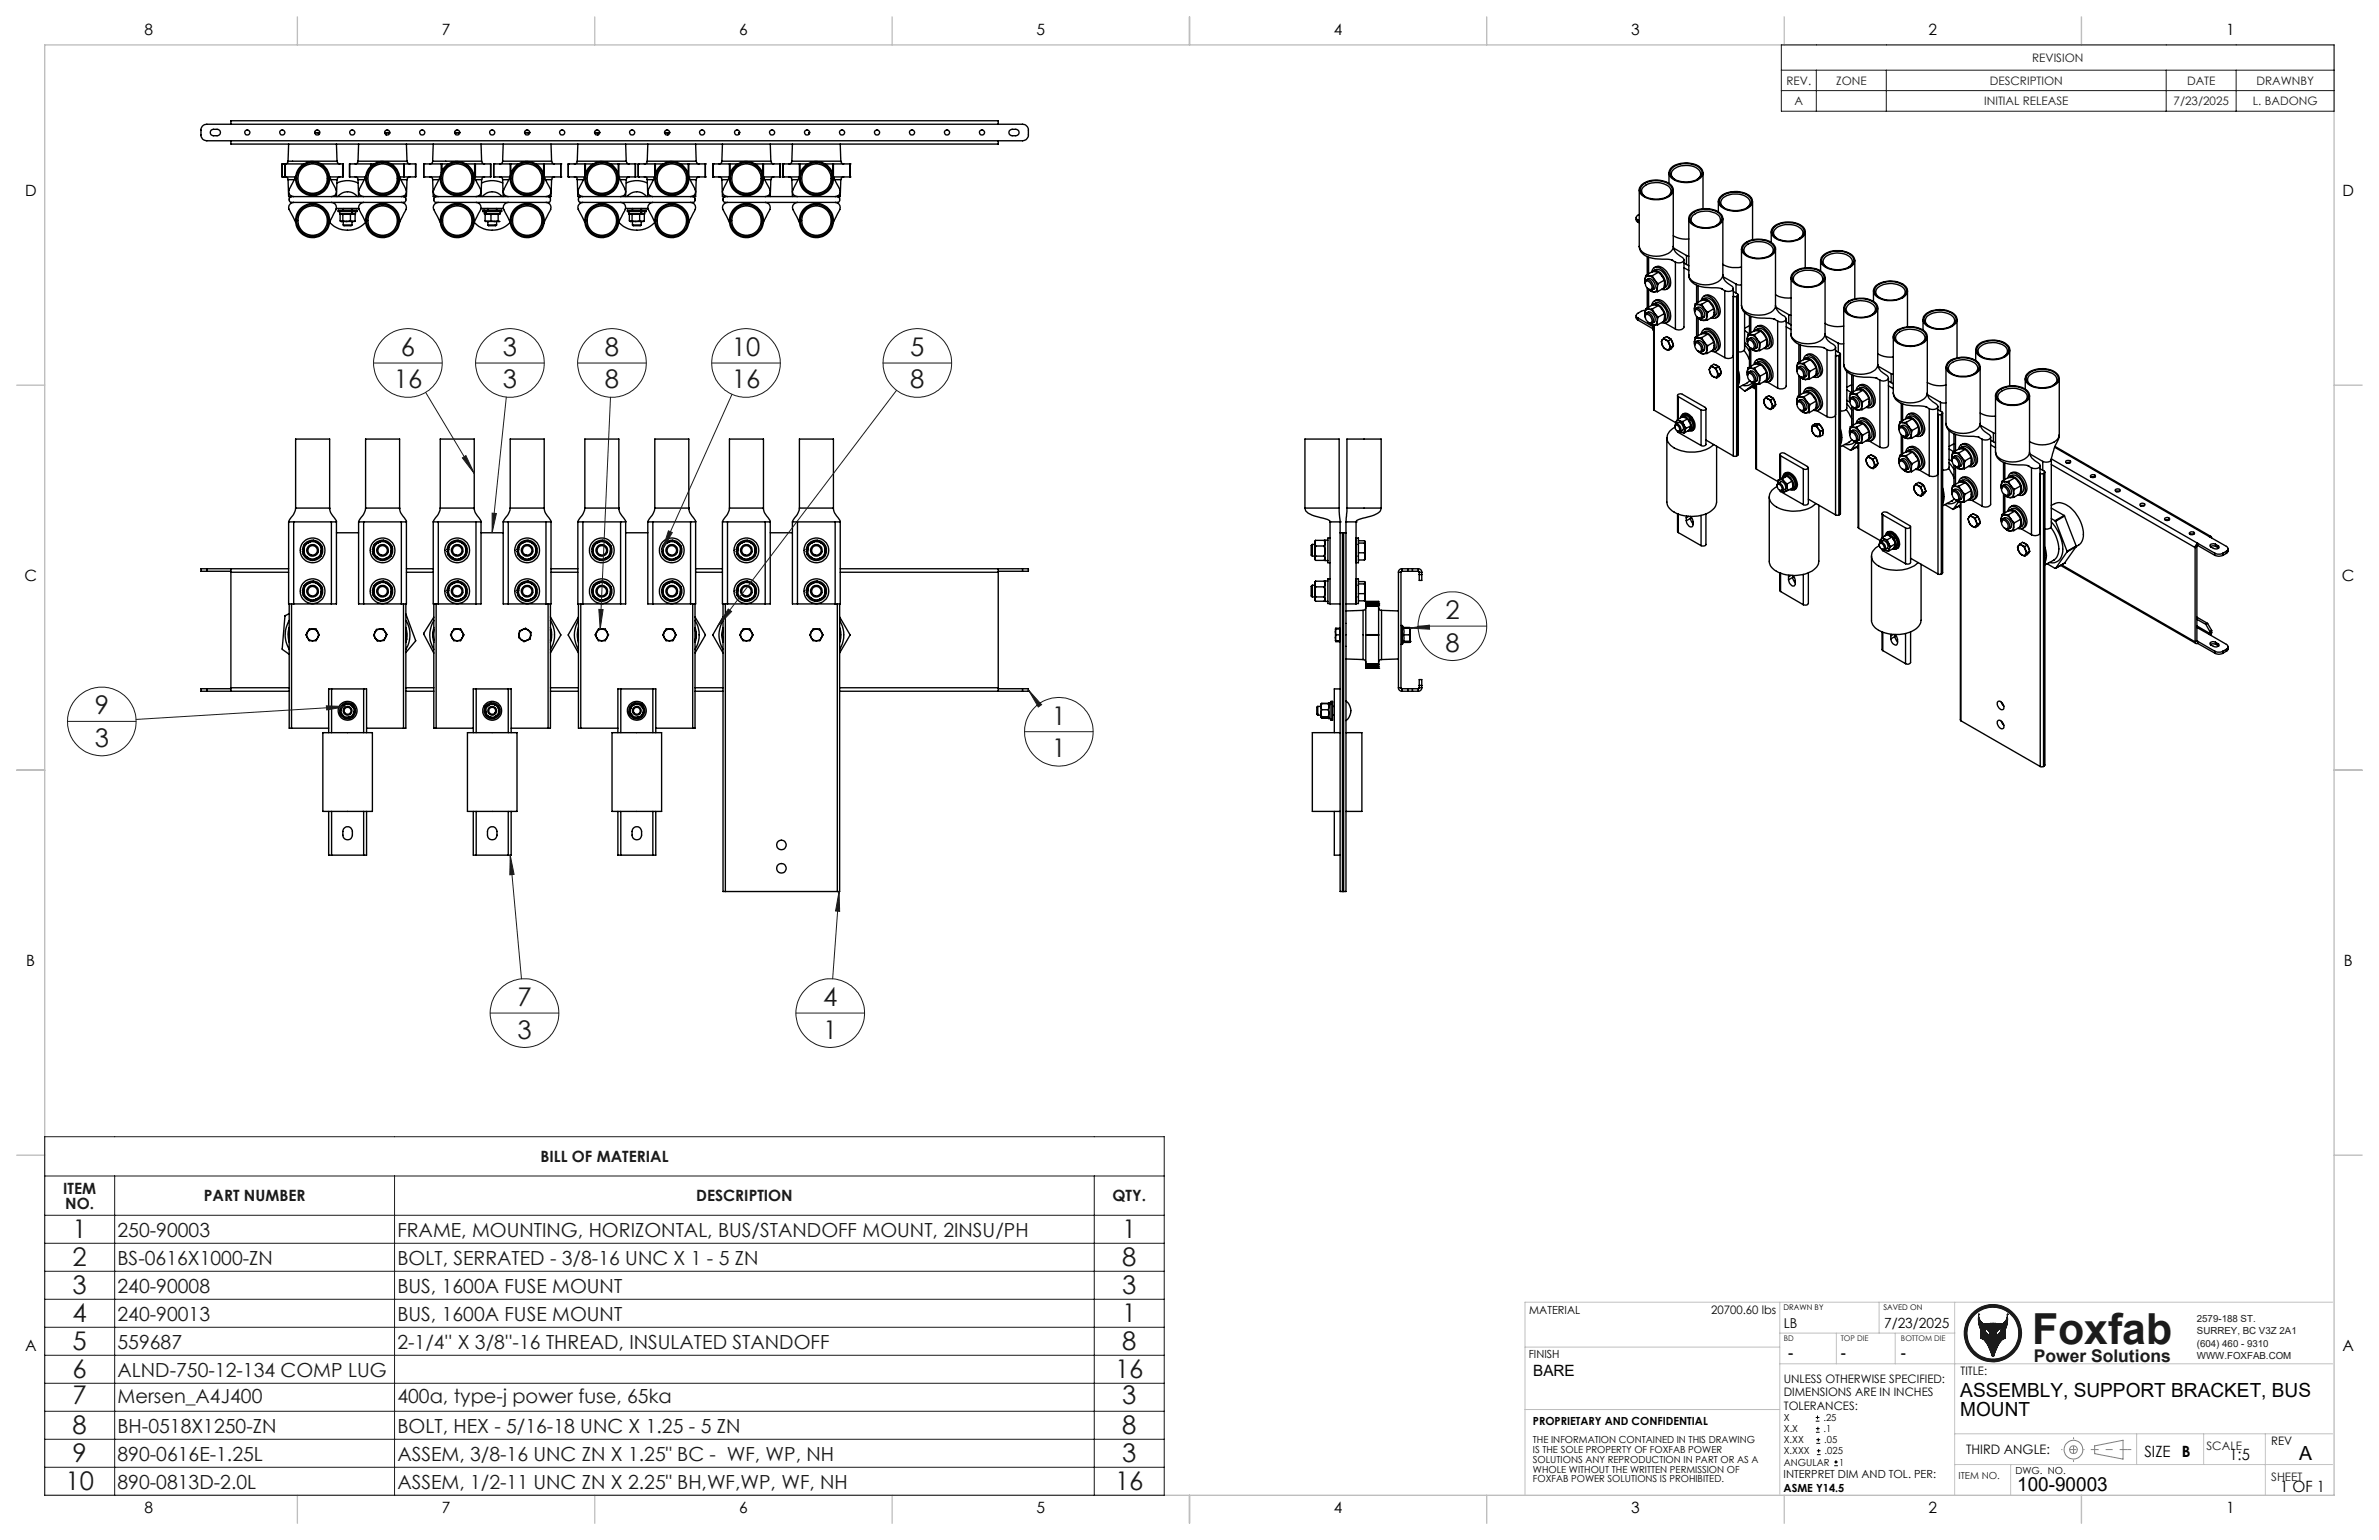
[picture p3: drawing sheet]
<svg xmlns="http://www.w3.org/2000/svg" width="432mm" height="279mm" viewBox="0 0 432 279" stroke-linecap="round" stroke-linejoin="round" font-family="sans-serif">
<defs><g id="words">
<text font-size="7.8" fill="#191924" x="368.8" y="243.9">Foxfab</text>
<g font-size="4.7" fill="#191924">
<text x="72.8" y="64.6">6</text>
<text x="91.3" y="64.6">3</text>
<text x="109.8" y="64.6">8</text>
<text x="132.8" y="64.6">10</text>
<text x="165.2" y="64.6">5</text>
<text x="71.5" y="70.5">16</text>
<text x="91.3" y="70.5">3</text>
<text x="109.8" y="70.5">8</text>
<text x="132.8" y="70.5">16</text>
<text x="165.2" y="70.5">8</text>
<text x="262.3" y="112.3">2</text>
<text x="262.3" y="118.2">8</text>
<text x="17.2" y="129.6">9</text>
<text x="190.9" y="131.5">1</text>
<text x="17.2" y="135.5">3</text>
<text x="190.9" y="137.4">1</text>
<text x="93.9" y="182.5">7</text>
<text x="149.4" y="182.5">4</text>
<text x="93.9" y="188.4">3</text>
<text x="149.4" y="188.4">1</text>
<text x="13.2" y="224.7">1</text>
<text x="203.7" y="224.7">1</text>
<text x="13.2" y="229.8">2</text>
<text x="203.7" y="229.8">8</text>
<text x="13.2" y="234.9">3</text>
<text x="13.2" y="239.9">4</text>
<text x="203.7" y="234.9">3</text>
<text x="203.7" y="239.9">1</text>
<text x="13.2" y="245">5</text>
<text x="203.7" y="245">8</text>
<text x="13.2" y="250.1">6</text>
<text x="202.4" y="250.1">16</text>
<text x="13.2" y="254.7">7</text>
<text x="203.7" y="254.7">3</text>
<text x="13.2" y="260.3">8</text>
<text x="203.7" y="260.3">8</text>
<text x="13.2" y="265.3">9</text>
<text x="203.7" y="265.3">3</text>
<text x="11.9" y="270.4">10</text>
<text x="202.4" y="270.4">16</text>
</g>
<g font-size="3.5" fill="#191924">
<text x="21.3" y="224.3">250-90003</text>
<text x="72.1" y="224.3">FRAME, MOUNTING, HORIZONTAL, BUS/STANDOFF MOUNT, 2INSU/PH</text>
<text x="21.3" y="229.4">BS-0616X1000-ZN</text>
<text x="72.1" y="229.4">BOLT, SERRATED - 3/8-16 UNC X 1 - 5 ZN</text>
<text x="21.3" y="234.5">240-90008</text>
<text x="21.3" y="239.6">240-90013</text>
<text x="72.1" y="234.5">BUS, 1600A FUSE MOUNT</text>
<text x="72.1" y="239.6">BUS, 1600A FUSE MOUNT</text>
<text x="21.3" y="244.7">559687</text>
<text x="72.1" y="244.7">2-1/4'' X 3/8''-16 THREAD, INSULATED STANDOFF</text>
<text x="21.3" y="249.7">ALND-750-12-134 COMP LUG</text>
<text x="21.3" y="254.5">Mersen_A4J400</text>
<text x="72.1" y="254.5">400a, type-j power fuse, 65ka</text>
<text x="21.3" y="259.9">BH-0518X1250-ZN</text>
<text x="72.1" y="259.9">BOLT, HEX - 5/16-18 UNC X 1.25 - 5 ZN</text>
<text x="21.3" y="265">890-0616E-1.25L</text>
<text x="72.1" y="265">ASSEM, 3/8-16 UNC ZN X 1.25&quot; BC - WF, WP, NH</text>
<text x="21.3" y="270.1">890-0813D-2.0L</text>
<text x="72.1" y="270.1">ASSEM, 1/2-11 UNC ZN X 2.25&quot; BH,WF,WP, WF, NH</text>
</g>
<g font-size="3.5">
<text x="355.8" y="253.4">ASSEMBLY, SUPPORT BRACKET, BUS</text>
<text x="355.8" y="256.9">MOUNT</text>
<text x="417.3" y="264.9">A</text>
<text x="366.1" y="270.6">100-90003</text>
</g>
<text font-size="3.2" fill="#191924" x="369.1" y="247.1">Power Solutions</text>
<g font-size="2.8">
<text x="26.2" y="6.3">8</text>
<text x="80.2" y="6.3">7</text>
<text x="134.2" y="6.3">6</text>
<text x="188.1" y="6.3">5</text>
<text x="242.1" y="6.3">4</text>
<text x="296.1" y="6.3">3</text>
<text x="350.1" y="6.3">2</text>
<text x="404" y="6.3">1</text>
<text x="4.5" y="35.6">D</text>
<text x="425.2" y="35.6">D</text>
<text x="4.4" y="105.5">C</text>
<text x="425.1" y="105.5">C</text>
<text x="4.8" y="175.3">B</text>
<text x="425.4" y="175.3">B</text>
<text x="4.5" y="245.2">A</text>
<text x="425.2" y="245.2">A</text>
<text x="278.3" y="249.6">BARE</text>
<text x="324.6" y="246.3">-</text>
<text x="334.1" y="246.3">-</text>
<text x="345" y="246.3">-</text>
<text x="389.2" y="264.3">SIZE</text>
<text x="396" y="264.3">B</text>
<text x="404.7" y="265">1:5</text>
<text x="26.2" y="274.5">8</text>
<text x="80.2" y="274.5">7</text>
<text x="134.2" y="274.5">6</text>
<text x="188.1" y="274.5">5</text>
<text x="242.1" y="274.5">4</text>
<text x="296.1" y="274.5">3</text>
<text x="350.1" y="274.5">2</text>
<text x="404" y="274.5">1</text>
<text x="413.8" y="270.6">1 OF 1</text>
</g>
<g font-size="2.8" fill="#191924">
<text x="98.1" y="210.8">BILL OF MATERIAL</text>
<text x="11.5" y="216.6">ITEM</text>
<text x="11.9" y="219.4">NO.</text>
<text x="37" y="218">PART NUMBER</text>
<text x="126.4" y="218">DESCRIPTION</text>
<text x="201.9" y="218">QTY.</text>
</g>
<g font-size="2.5">
<text x="323.8" y="240.9">LB</text>
<text x="342" y="240.9">7/23/2025</text>
</g>
<text font-size="2.4" x="356.9" y="263.8">THIRD ANGLE:</text>
<g font-size="2.1" fill="#191924">
<text x="368.8" y="11.2">REVISION</text>
<text x="324.3" y="15.4">REV.</text>
<text x="333.3" y="15.4">ZONE</text>
<text x="361.1" y="15.4">DESCRIPTION</text>
<text x="397" y="15.4">DATE</text>
<text x="409.5" y="15.4">DRAWNBY</text>
<text x="325.7" y="19.1">A</text>
<text x="360.1" y="19.1">INITIAL RELEASE</text>
<text x="394.5" y="19.1">7/23/2025</text>
<text x="408.9" y="19.1">L. BADONG</text>
<text x="400.5" y="263.1">SCALE</text>
<text x="412.2" y="268.7">SHEET</text>
</g>
<g font-size="2.1">
<text x="310.6" y="238.3">20700.60 lbs</text>
<text x="323.8" y="251">UNLESS OTHERWISE SPECIFIED:</text>
<text x="355.9" y="249.5">TITLE:</text>
<text x="323.8" y="253.4">DIMENSIONS ARE IN INCHES</text>
<text x="323.8" y="255.7">TOLERANCES:</text>
<text x="412.2" y="262.1">REV</text>
</g>
<g font-size="2">
<text x="277.6" y="238.3">MATERIAL</text>
<text x="277.5" y="246.3">FINISH</text>
<text x="278.2" y="258.5">PROPRIETARY AND CONFIDENTIAL</text>
<text x="323.7" y="268.1">INTERPRET DIM AND TOL. PER:</text>
<text x="323.7" y="270.6">ASME Y14.5</text>
</g>
<g font-size="1.8" fill="#191924">
<text x="398.7" y="239.8">2579-188 ST.</text>
<text x="398.7" y="242.1">SURREY, BC V3Z 2A1</text>
<text x="398.7" y="244.3">(604) 460 - 9310</text>
<text x="398.7" y="246.6">WWW.FOXFAB.COM</text>
<text x="355.5" y="268.4">ITEM NO.</text>
</g>
<g font-size="1.8">
<text x="323.8" y="257.8">X</text>
<text x="331" y="257.8">.25</text>
<text x="278.2" y="261.9">THE INFORMATION CONTAINED IN THIS DRAWING</text>
<text x="278.2" y="263.6">IS THE SOLE PROPERTY OF FOXFAB POWER</text>
<text x="323.8" y="259.8">X.X</text>
<text x="323.8" y="263.9">X.XXX</text>
<text x="323.8" y="261.9">X.XX</text>
<text x="331" y="259.8">.1</text>
<text x="331.1" y="261.9">.05</text>
<text x="331.2" y="263.9">.025</text>
<text x="278.2" y="265.4">SOLUTIONS ANY REPRODUCTION IN PART OR AS A</text>
<text x="278.2" y="267.2">WHOLE WITHOUT THE WRITTEN PERMISSION OF</text>
<text x="278.2" y="268.9">FOXFAB POWER SOLUTIONS IS PROHIBITED.</text>
<text x="323.8" y="265.9">ANGULAR</text>
<text x="333.8" y="265.9">1</text>
<text x="365.8" y="267.4">DWG. NO.</text>
</g>
<g font-size="1.4">
<text x="323.7" y="237.6">DRAWN BY</text>
<text x="341.8" y="237.6">SAVED ON</text>
</g>
<g font-size="1.4" fill="#191924">
<text x="323.8" y="243.4">BD</text>
<text x="334.1" y="243.4">TOP DIE</text>
<text x="345" y="243.4">BOTTOM DIE</text>
</g>
</g></defs>
<g fill="none" stroke="#000" stroke-width=".25">
<path d="M36.8 22.9l.3-.3 .4-.1h148.1a1.09 1.09 0 0 1 1.1 1.1 1.63 1.63 0 0 1-.2 1.4l-.3 .4-.6 .1h-148.1a1.02 1.02 0 0 1-1-1 1.8 1.8 0 0 1 .2-1.5zM38.3 23.6l1.1-.1a.58 .58 0 0 1 .6 .5 .58 .58 0 0 1-.6 .6h-.7a.59 .59 0 0 1-.5-.4 .59 .59 0 0 1 .1-.6zM41.9 22.5v-.6h139.3v.6M41.9 25.5v.6h139.3v-.6M51.2 32.1h.1M51.2 29.7h.1M51.2 29.7v2.4M51.2 32.1h.5M51.2 29.7h.5M51.7 32.1h.1M51.7 29.7h.1M51.7 29.7v2.4"/>
<path d="M51.8 32.1a.49 .49 0 0 1 .5 .5M51.8 32.1h1.8M51.8 29.7h3.3M51.8 29.7v2.4M52.3 29.2a.49 .49 0 0 1-.5 .5M52.3 32.6l.1 3.1h.5M52.3 29.2h8.9M52.3 32.6h1.1M52.4 26.1l-.1 3.1M52.5 38l1.2 2.4M52.9 35.7a.54 .54 0 0 0-.4 .5 .54 .54 0 0 0 .4 .5h20.3a.54 .54 0 0 0 .5-.5 .54 .54 0 0 0-.5-.5M52.9 35.7h20.3"/>
<path d="M53.3 36.7a.9 .9 0 0 0-.8 1.3M53.7 31.9l-.9 1.9a1.37 1.37 0 0 0-.1 1.6l.6 .3M57.1 24.1h.2M57.3 24.1l.6 .1M57.3 24.1h.6M57.9 24.2v.2M57.9 24.1v.1M57.9 24.1l.1 .2M58.3 29.7h3.9M59.8 32.1l1.2 2.4M59.8 32.1h2.4M60.1 32.6h1.1"/>
<path d="M60.1 36.7a1.02 1.02 0 0 1 .9 .7 1.02 1.02 0 0 1-.3 1.1l-.9 2M61 34.4a.9 .9 0 0 1-.9 1.3M61 37.8h4.1M61.1 26.1l.1 3.1M61.2 29.2a.54 .54 0 0 0 .5 .5M61.2 33.2a4.5 4.5 0 0 1 3.8 0M61.2 32.6l-.1 3.1M61.3 35.7a2.24 2.24 0 0 1 3.6 0M61.4 38.1h3.4v.3h-3.4zM61.7 38.4v.4h2.2M61.7 32.1a.54 .54 0 0 0-.5 .5M61.9 38.8l-.2 .1v1.2l.3 .1"/>
<path d="M62 38.8l.2 .1M62.2 29.7v2.4M62.2 38.9l.7-.1 .7 .1M62.2 38.9v1.2M62.3 37.8v.3M63.5 29.7v2.4M63.5 32.1h2.8M63.5 29.7h3.8M63.6 38.9v1.2M63.8 38.4l.1 .4M63.9 37.8v.3M63.9 38.4l.1 .4"/>
<path d="M63.9 38.8h.1M64 38.8l-.4 .1M64 38.8l.5 .1M64.3 38.8l.2 .1M64.5 32.1a.49 .49 0 0 1 .5 .5M64.5 38.9v1.2M64.5 38.4v.4h-.5M65 29.2a.49 .49 0 0 1-.5 .5M65 29.2h8.9M65 32.6h1.1M65 32.6l.1 3.1M65.1 26.1l-.1 3.1"/>
<path d="M65.2 38l1.1 2.3a4.4 4.4 0 0 1-6.5 .1M66 36.7a.9 .9 0 0 0-.8 1.3M66.4 31.9l-.9 1.9a1.37 1.37 0 0 0-.1 1.6l.6 .3M67.3 29.7h.1M67.3 29.7v.5M67.4 29.7h.4M67.4 29.7v.4M69.8 24.1h.6M69.8 24.1l.3 .1M70.1 24.2v.3M70.4 24.1l-.3 .1M70.4 24.1h.3z"/>
<path d="M71 29.7h2.3M72.8 32.6h1.1M72.8 36.7a1.02 1.02 0 0 1 .9 .7 1.02 1.02 0 0 1-.3 1.1l-.9 2M73.3 32.1h-.8l1.2 2.4M73.3 32.1h.1M73.3 29.7h.1M73.3 29.7v2.4M73.4 29.7h2M73.4 29.7v2.4M73.7 34.4a.9 .9 0 0 1-.9 1.3M73.8 26.1l.1 3.1M73.9 29.2a.54 .54 0 0 0 .5 .5"/>
<path d="M73.9 32.6l-.1 3.1h-.6M74.4 32.1a.54 .54 0 0 0-.5 .5M75.4 29.7l.1 2.4h-2.1M75.4 29.7v2.4M76.9 32.1h.1M76.9 29.7h.1M76.9 29.7v2.4M76.9 32.1h3M76.9 29.7h3.2M78 32.1a.49 .49 0 0 1 .5 .5M78.5 29.2a.49 .49 0 0 1-.5 .5M78.5 32.6l.1 3.1h.6"/>
<path d="M78.5 29.2h8.9M78.5 32.6h1.1M78.6 26.1l-.1 3.1M78.7 38l1.2 2.4M79.2 35.7a.54 .54 0 0 0-.5 .5 .54 .54 0 0 0 .5 .5h20.3a.54 .54 0 0 0 .4-.5 .54 .54 0 0 0-.4-.5M79.2 35.7h20.3M79.6 36.7a.9 .9 0 0 0-.9 1.3M79.9 31.9l-.8 1.9a1.37 1.37 0 0 0-.2 1.6l.7 .3M80.1 29.7h.1M80.1 29.7v1.6M80.2 29.7h1.2M80.2 29.7v1.3"/>
<path d="M82.5 24.1h.3zM82.8 24.1h.6M82.8 24.1h.7M84.6 29.7h1.5M86 32.1l1.3 2.4M86.1 32.1h.1M86.1 32.1h.2M86.1 29.7h.2M86.1 29.7v2.4M86.3 29.7h2.8l-.1 2.4M86.3 32.1h2.7M86.3 29.7v2.4"/>
<path d="M86.3 32.6h1.1M86.4 36.7a1.02 1.02 0 0 1 .9 .7 1.02 1.02 0 0 1-.3 1.1l-1 2M87.2 34.4a.9 .9 0 0 1-.8 1.3M87.3 37.8h4.1M87.3 26.1l.1 3.1M87.4 29.2a.54 .54 0 0 0 .5 .5M87.4 33.2a4.5 4.5 0 0 1 3.9 0M87.4 32.6l-.1 3.1M87.6 35.7a2.24 2.24 0 0 1 3.5 0M87.6 38.1h3.5v.3h-3.5zM87.9 38.4v.4h.3l-.1-.4M87.9 32.1a.54 .54 0 0 0-.5 .5"/>
<path d="M88.1 38.9l.5-.1 .5 .1M88.1 38.9v1.2M88.2 38.4v.4M88.2 38.8l-.1 .1M88.5 37.8v.3M89 29.7v2.4M89.1 38.9l.7-.1 .6 .1M89.1 38.9v1.2M89.6 32.1h.1M89.6 29.7h.1M89.6 29.7v2.4M89.6 32.1h3"/>
<path d="M89.6 29.7h3M90.1 37.8v.3M90.4 38.9v1.2M90.5 38.8h.1M90.5 38.8l-.1 .1M90.7 32.1a.49 .49 0 0 1 .5 .5M90.8 38.4v.4h-2.6M91.2 29.2a.49 .49 0 0 1-.5 .5M91.2 29.2h8.9M91.2 32.6h1.1M91.2 32.6l.1 3.1M91.3 26.1l-.1 3.1"/>
<path d="M91.4 38l1.2 2.3a4.4 4.4 0 0 1-6.5 .1M92.3 36.7a.9 .9 0 0 0-.9 1.3M92.6 29.7h.1M92.6 29.7v2.3M92.6 31.9l-.8 1.9a1.37 1.37 0 0 0-.2 1.6l.7 .3M92.7 29.7h1.4M92.7 29.7v1.9M95.2 24.1h.5M95.7 24.1h.4M95.7 24.1h.5M95.7 24.1h-.5M97.3 29.7h1.4"/>
<path d="M98.7 29.7h.1M98.7 29.7v1.9M98.7 32.1l1.3 2.4M98.8 29.7v2.4h3M98.8 29.7h3M99 32.6h1.1M99.1 36.7a1.02 1.02 0 0 1 .9 .7 1.02 1.02 0 0 1-.3 1.1l-1 2M99.9 34.4a.9 .9 0 0 1-.8 1.3M100 26.1l.1 3.1M100.1 29.2a.54 .54 0 0 0 .5 .5M100.1 32.6l-.1 3.1h-.5M100.6 32.1a.54 .54 0 0 0-.5 .5"/>
<path d="M101.8 32.1h.1M101.8 29.7h.1M101.8 29.7v2.4M103.2 32.1h.1M103.2 29.7h.1M103.2 29.7v2.4M103.2 32.1h3M103.2 29.7h3M104.2 32.1a.49 .49 0 0 1 .6 .5M104.8 29.2a.49 .49 0 0 1-.6 .5M104.8 32.6l.1 3.1h.5M104.8 29.2h8.9"/>
<path d="M104.8 32.6h1.1M104.9 26.1l-.1 3.1M105 38l1.2 2.4M105.4 35.7a.54 .54 0 0 0-.4 .5 .54 .54 0 0 0 .4 .5h20.3a.54 .54 0 0 0 .5-.5 .54 .54 0 0 0-.5-.5M105.4 35.7h20.3M105.8 36.7a.9 .9 0 0 0-.8 1.3M106.2 29.7h.1M106.2 29.7v2.3M106.2 31.9l-.9 1.9a1.37 1.37 0 0 0-.1 1.6l.6 .3M106.3 29.7h1.3M106.3 29.7v1.9M108.2 24.1l.3 .1"/>
<path d="M108.2 24.1h.7M108.2 24.1h-.3M108.5 24.2v.3M108.8 24.1l-.3 .1M110.8 29.7h1.4M112.2 29.7h.1M112.2 29.7v1.9M112.3 32.1l1.2 2.4M112.3 29.7v2.4M112.3 32.1h3M112.3 29.7h3M112.6 32.6h1.1"/>
<path d="M112.6 36.7a1.02 1.02 0 0 1 .9 .7 1.02 1.02 0 0 1-.3 1.1l-.9 2M113.5 34.4a.9 .9 0 0 1-.9 1.3M113.5 37.8h4.1M113.6 26.1l.1 3.1M113.7 29.2a.54 .54 0 0 0 .5 .5M113.7 33.2a4.5 4.5 0 0 1 3.8 0M113.7 32.6l-.1 3.1M113.8 35.7a2.24 2.24 0 0 1 3.6 0M113.9 38.1h3.4v.3h-3.4zM114.2 38.4v.4h2.2M114.2 32.1a.54 .54 0 0 0-.5 .5M114.4 38.8l-.2 .1v1.2l.3 .1"/>
<path d="M114.5 38.8l.2 .1M114.7 38.9l.7-.1 .7 .1M114.7 38.9v1.2M114.8 37.8v.3M115.3 32.1h.1M115.3 29.7h.1M115.3 29.7v2.4M115.9 32.1h.1M115.9 29.7h.1M115.9 29.7v2.4M115.9 32.1h3M115.9 29.7h3"/>
<path d="M116.1 38.9v1.2M116.3 38.4l.1 .4M116.4 37.8v.3M116.4 38.4l.1 .4M116.4 38.8h.1M116.5 38.8l-.4 .1M116.5 38.8l.4 .1M116.8 38.8l.1 .1M116.9 32.1a.49 .49 0 0 1 .6 .5M116.9 38.9v1.2M117 38.4v.4h-.5M117.5 29.2a.49 .49 0 0 1-.6 .5"/>
<path d="M117.5 29.2h8.9M117.5 32.6h1.1M117.5 32.6l.1 3.1M117.6 26.1l-.1 3.1M117.7 38l1.1 2.3a4.4 4.4 0 0 1-6.5 .1M118.5 36.7a.9 .9 0 0 0-.8 1.3M118.9 29.7h.1M118.9 29.7v2.3M118.9 31.9l-.9 1.9a1.37 1.37 0 0 0-.1 1.6l.6 .3M119 29.7h1.3M119 29.7v1.9M120.9 24.1l.3 .1"/>
<path d="M120.9 24.1h.7M120.9 24.1h-.3M121.2 24.2v.3M121.5 24.1l-.3 .1M123.5 29.7h1.4M124.9 29.7h.1M124.9 29.7v1.9M125 32.1l1.2 2.4M125 29.7v2.4M125 32.1h3M125 29.7h3M125.3 32.6h1.1"/>
<path d="M125.3 36.7a1.02 1.02 0 0 1 .9 .7 1.02 1.02 0 0 1-.3 1.1l-.9 2M126.2 34.4a.9 .9 0 0 1-.9 1.3M126.3 26.1l.1 3.1M126.4 29.2a.54 .54 0 0 0 .5 .5M126.4 32.6l-.1 3.1h-.6M126.9 32.1a.54 .54 0 0 0-.5 .5M128 32.1h.1M128 29.7h.1M128 29.7v2.4M129.4 32.1h.1M129.4 29.7h.1M129.4 29.7v2.4"/>
<path d="M129.4 32.1h3M129.4 29.7h3M130.5 32.1a.49 .49 0 0 1 .5 .5M131 29.2a.49 .49 0 0 1-.5 .5M131 32.6l.1 3.1h.6M131 29.2h8.9M131 32.6h1.1M131.1 26.1l-.1 3.1M131.2 38l1.2 2.4M131.7 35.7a.54 .54 0 0 0-.5 .5 .54 .54 0 0 0 .5 .5h20.3a.54 .54 0 0 0 .4-.5 .54 .54 0 0 0-.4-.5M131.7 35.7h20.3M132 36.7a.9 .9 0 0 0-.8 1.3"/>
<path d="M132.4 29.7h.1M132.4 29.7v2.3M132.4 31.9l-.8 1.9a1.37 1.37 0 0 0-.2 1.6l.6 .3M132.5 29.7h1.4M132.5 29.7v1.9M134.2 24.1l-.1 .1v.2M134.3 24.1h-.2M137.1 29.7h1.4M138.5 29.7h.1M138.5 29.7v1.9M138.5 32.1l1.3 2.4M138.6 29.7v2.4h3"/>
<path d="M138.6 29.7h3M138.8 32.6h1.1M138.9 36.7a1.02 1.02 0 0 1 .9 .7 1.02 1.02 0 0 1-.3 1.1l-1 2M139.7 34.4a.9 .9 0 0 1-.8 1.3M139.8 26.1l.1 3.1M139.9 29.2a.54 .54 0 0 0 .5 .5M139.9 32.6l-.1 3.1M140.4 32.1a.54 .54 0 0 0-.5 .5M141.6 32.1h.1M141.6 29.7h.1M141.6 29.7v2.4M142.1 32.1h.1"/>
<path d="M142.1 29.7h.1M142.1 29.7v2.4M142.1 32.1h3M142.1 29.7h3M143.2 32.1a.49 .49 0 0 1 .5 .5M143.7 29.2a.49 .49 0 0 1-.5 .5M143.7 29.2h8.9M143.7 32.6h1.1M143.7 32.6l.1 3.1M143.8 26.1l-.1 3.1M143.9 38l1.2 2.4M144.7 36.7a.9 .9 0 0 0-.8 1.3"/>
<path d="M145.1 29.7h.1M145.1 29.7v2.3M145.1 31.9l-.8 1.9a1.37 1.37 0 0 0-.2 1.6l.6 .3M145.2 29.7h1.4M145.2 29.7v1.9M146.8 24.2v.2M146.9 24.1l-.1 .1M147 24.1l-.2 .1M149.8 29.7h1.4M151.2 29.7h.1M151.2 29.7v1.9M151.2 32.1l1.3 2.4"/>
<path d="M151.3 29.7v2.4h3M151.3 29.7h3M151.5 32.6h1.1M151.6 36.7a1.02 1.02 0 0 1 .9 .7 1.02 1.02 0 0 1-.3 1.1l-1 2M152.4 34.4a.9 .9 0 0 1-.8 1.3M152.5 26.1l.1 3.1M152.6 29.2a.54 .54 0 0 0 .5 .5M152.6 32.6l-.1 3.1h-.5M153.1 32.1a.54 .54 0 0 0-.5 .5M154.3 32.1h.1M154.3 29.7h.1M154.3 29.7v2.4"/>
<path d="M183.3 23.6l1.1-.1a.58 .58 0 0 1 .6 .5 .58 .58 0 0 1-.6 .6h-.7a.57 .57 0 0 1-.5-.3 .57 .57 0 0 1 .1-.7zM297 39.5v.6l.3 .2M297.3 39.9l.2 .2M297.3 39.9v.4M297.5 38.9a.54 .54 0 0 0-.5 .4 .54 .54 0 0 0 .3 .6M297.5 34.5v10.2M297.9 33.6a4.3 4.3 0 0 1 5.6 .2 1.47 1.47 0 0 1-1.2 2.1 4.1 4.1 0 0 1-4.6-.9l-.1-.2a1.03 1.03 0 0 1 .3-1.2zM298.1 33.7a4 4 0 0 1 5.3 .2 1.5 1.5 0 0 1-1.4 2 4.5 4.5 0 0 1-3.9-.6l-.4-.7 .1-.5zM298.7 35.7a1.14 1.14 0 0 1-.7-1.1 1.14 1.14 0 0 1 .7-1 3.6 3.6 0 0 1 4.5 .7v.7l-.6 .7M302.9 31.4v1.9M303.2 30.6a4.3 4.3 0 0 1 5.6 0 1.22 1.22 0 0 1-.6 2 4.4 4.4 0 0 1-5-.6 1.12 1.12 0 0 1 0-1.4zM303.7 30.3a4.1 4.1 0 0 1 5.1 .5 1.34 1.34 0 0 1-1 1.9 4.1 4.1 0 0 1-4.5-.8l-.2-.7 .2-.4z"/>
<path d="M303.7 34.5v10.2M304.1 32.6a1.12 1.12 0 0 1-.8-1.1 1.12 1.12 0 0 1 .8-1 3.8 3.8 0 0 1 4.4 .4 1.08 1.08 0 0 1-.5 1.7M306.5 39.7v10.2M306.9 38.8a4.3 4.3 0 0 1 5.6 .1 1.33 1.33 0 0 1-.9 2.1 4.3 4.3 0 0 1-4.9-.8l-.2-.7zM307.3 38.6a4.1 4.1 0 0 1 5 .5 1.34 1.34 0 0 1-.9 1.9 4.1 4.1 0 0 1-4.5-.8l-.2-.4a1.08 1.08 0 0 1 .6-1.2zM309.1 31.4v6.5M311.9 36.5v2M312.2 35.8a4.3 4.3 0 0 1 5.5-.1 1.39 1.39 0 0 1-.8 2.3 4.5 4.5 0 0 1-4.8-.8l-.2-.4a1.04 1.04 0 0 1 .3-1zM312.4 35.7a4.1 4.1 0 0 1 5.3 .2 1.23 1.23 0 0 1-.6 1.8 4.1 4.1 0 0 1-4.9-.6l-.1-.7zM312.7 39.7v10.2M313 37.8a1.13 1.13 0 0 1-.7-1.1 1.13 1.13 0 0 1 .8-1 3.5 3.5 0 0 1 4.5 .6 1.16 1.16 0 0 1-.6 1.5M318.1 36.5v7"/>
<path d="M61.8 40.1l.2 .1M62 40.2h.9M62.2 40.1l.7 .1M62.2 40.1l-.2 .1M62.3 40.8h1.6M62.3 40.8l.1 .2h1.3l.2-.2M62.3 40.2v.6M62.9 40.2h1.1M63.6 40.1l.4 .1M63.6 40.1l-.7 .1M63.9 40.2v.6M64.5 40.1l-.5 .1"/>
<path d="M88.1 40.1l.5 .1M88.1 40.1l.1 .1M88.1 40.2h.1M88.2 40.2h.4M88.5 40.8h1.6M88.5 40.8l.2 .2h1.3l.1-.2M88.5 40.2v.6M88.6 40.2h1.2M89.1 40.1l.7 .1M89.1 40.1l-.5 .1M89.8 40.2h.7M90.1 40.2v.6"/>
<path d="M90.4 40.1l-.6 .1M90.4 40.1l.1 .1M90.5 40.2h.1M114.3 40.1l.2 .1M114.5 40.2h.9M114.7 40.1l.7 .1M114.7 40.1l-.2 .1M114.8 40.8h1.6M114.8 40.8l.1 .2h1.3l.2-.2M114.8 40.2v.6M115.4 40.2h1.1M116.1 40.1l.4 .1"/>
<path d="M116.1 40.1l-.7 .1M116.4 40.2v.6M116.9 40.1l-.4 .1M297 57.3v.6l.3 .2M297.3 57.7l2.7 1.5M297.3 57.7v.4M297.3 40.3l.2 .1M297.3 58.1l2.7 1.5M297.5 44.7a2.45 2.45 0 0 0 2.4 2.1l3.7 .4M297.5 44.7a2.16 2.16 0 0 0 1.9 1.7 4.1 4.1 0 0 0 4.1-1l.2-.7M298.6 56.8v.5M298.6 56.8v.6v-.1"/>
<path d="M298.6 50.7v.6M298.6 50.7v.7v-.1M298.6 57.3a.53 .53 0 0 1 .4-.6 .53 .53 0 0 1 .6 .4 1.05 1.05 0 0 1 .2 1.6l-.4-.1M298.6 51.3a.53 .53 0 0 1 .4-.6 .53 .53 0 0 1 .6 .3 1.05 1.05 0 0 1 .2 1.6h-.4M298.6 57.5l.1 .2M298.7 56.3h-.5l-.9 .5a.44 .44 0 0 0-.3 .5 .44 .44 0 0 0 .3 .4M298.7 57.1a.82 .82 0 0 1 1.1 .9 .44 .44 0 0 1-.1 .6 .44 .44 0 0 1-.6-.2l-.4-.5zM298.7 51.1a.71 .71 0 0 1 1.1 .6 .5 .5 0 0 1-.1 .8 .5 .5 0 0 1-.8-.3l-.2-.4zM298.7 56l.5 .1M298.7 56l-.1 .8M298.7 50l.5 .1M298.7 50l-.1 .7"/>
<path d="M298.8 56.8a.98 .98 0 0 1 1.6 .8v.6l-.5 .4M298.8 50.8a.81 .81 0 0 1 1.4 .4 .86 .86 0 0 1-.3 1.4M299 46.6v3.2M299 52.2v3.7M299.2 56.1a.66 .66 0 0 0-.6 .7M299.2 56.1a1.51 1.51 0 0 1 1.1 .8M299.2 50.1a.66 .66 0 0 0-.6 .6M299.2 50.1a1.6 1.6 0 0 1 1.1 .7M299.2 58.5l.2 .1M299.2 46.7v3M299.3 58.6l.9 .4M299.3 58.6l.4 .3 .5 .1"/>
<path d="M299.3 52.5l.9 .5M299.3 52.5l.4 .4 .5 .1M299.4 52.6l-.2-.1v3.2M299.8 49.4a.97 .97 0 0 1 .7-.9 .97 .97 0 0 1 1 .3 3 3 0 0 1 1.3 3.4l-.5 .4-.7-.1M299.8 55.4a.99 .99 0 0 1 .7-.9 .99 .99 0 0 1 1 .3 3 3 0 0 1 1.3 3.4l-.4 .4-.8-.1M299.9 56.1l.4 .8M299.9 56.1h-.7M299.9 50l.4 .8M299.9 50l-.7 .1M299.9 55.4a1.29 1.29 0 0 1 1.9 .7 1.79 1.79 0 0 1 .2 2.2l-.3 .2M299.9 49.3a1.02 1.02 0 0 1 1.5 .2 2.37 2.37 0 0 1 .7 2.7l-.4 .2M300 59.6l.1 .3"/>
<path d="M300 59v.6M300 59.6l.1 .1M300.1 55.2a1.2 1.2 0 0 1 1.9 .4 1.93 1.93 0 0 1 .3 2.6l-.4 .2M300.1 49.1a1.39 1.39 0 0 1 2.1 .7 1.93 1.93 0 0 1 .2 2.3l-.5 .3M300.1 59v15.3l.1 .1M300.2 48.6a1.23 1.23 0 0 1 1.8 .2 2.67 2.67 0 0 1 .9 3.4l-.4 .3M300.2 54.6a1.36 1.36 0 0 1 2.1 .5 2.64 2.64 0 0 1 .6 3.2l-.4 .2M300.2 59v15.4M300.3 56.9a2.16 2.16 0 0 1 .5 1.4M300.3 56.9l.7 .6M300.3 50.8l.5 .9v.5M300.3 50.8l.7 .7"/>
<path d="M300.8 58.3v.6M300.8 58.3a.66 .66 0 0 1-.6 .7M300.8 52.2v.7M300.8 52.2a.66 .66 0 0 1-.6 .8M300.8 58.9l-.6 .1M300.8 52.9l-.6 .1M301 57.5l-.2 .8M301 51.5l-.2 .7M301 55.4l.6 .7 .5 .8M301 55.4h-.2a2.29 2.29 0 0 0-2.1 .6M301 49.4l1.1 1.4M301 49.4l-.2-.1a2.22 2.22 0 0 0-2.1 .7"/>
<path d="M301 55.4l-1.1 .7M301 49.4l-1.1 .6M302.1 56.9l-.1 1.4-1.2 .6M302.1 50.8l-.1 1.5-1.2 .6M302.1 56.9l-1.1 .6M302.1 50.8l-1.1 .7M302.2 58.6l1.9 1.1M303.4 47.2l.7 .4M303.7 44.7a2.62 2.62 0 0 0 1.7 2l.2 .5M303.7 42.8l.1 .1a4.4 4.4 0 0 0 2.7 .5M303.8 45l2.3 1.4M304.1 47.6v12.1"/>
<path d="M305.6 47.2v12.1a1.03 1.03 0 0 1-1.5 .4M305.6 47.2a1.09 1.09 0 0 1-1.5 .4M305.6 48.6l.9 .5M305.6 47.7l.9 .5M306.1 46.4l.4 .1M306.1 46.4v1.6M306.5 49.9a2.2 2.2 0 0 0 1.8 2l1.2 .2 2 .1 1.1 .2M306.5 49.9a2.05 2.05 0 0 0 1.9 1.6 4 4 0 0 0 4.1-.9l.2-.7M307.6 55.9v.5M307.6 55.9v.7v-.2M307.6 56.4a.54 .54 0 0 1 .4-.5 .54 .54 0 0 1 .6 .3 1.09 1.09 0 0 1 .2 1.6l-.6-.2v3.3M307.6 40.9a1.13 1.13 0 0 1-.7-1.1 1.13 1.13 0 0 1 .8-1 3.8 3.8 0 0 1 4.4 .4 1.08 1.08 0 0 1-.5 1.7"/>
<path d="M307.7 55.1l.5 .1M307.7 55.1l-.1 .8M307.8 56.2a.99 .99 0 0 1 .8 1.5 1 1 0 0 1-.8-1.5zM307.8 56a.87 .87 0 0 1 .9-.2 .87 .87 0 0 1 .6 .8l.1 .8-.5 .4M307.9 51.8v3.2M307.9 57.4v3.7M308.2 55.2a.66 .66 0 0 0-.6 .7M308.2 55.2l.4 .2 .7 .6M308.2 51.9v3M308.3 57.7l.4 .4h.4M308.3 57.7l.8 .4M308.8 54.5a.96 .96 0 0 1 .6-.8 .96 .96 0 0 1 1.1 .2 3.1 3.1 0 0 1 1.2 3.5l-.5 .3-.6-.1"/>
<path d="M308.9 55.2l.4 .8M308.9 55.2h-.7M308.9 54.5a1.11 1.11 0 0 1 1.7 .5 1.98 1.98 0 0 1 .4 2.5l-.3 .1M309.1 54.3a1.35 1.35 0 0 1 2 .7 1.73 1.73 0 0 1 .2 2.3l-.4 .2M309.2 53.8a1.58 1.58 0 0 1 2.3 .7 2.4 2.4 0 0 1 .4 2.9l-.4 .2M309.2 59.8a1.56 1.56 0 0 1 2.3 .8 2.35 2.35 0 0 1 .4 2.8l-.4 .3M309.3 56a2.03 2.03 0 0 1 .5 1.4M309.3 56l.7 .7M309.8 57.4v.7M309.8 57.4a.61 .61 0 0 1-.7 .7M309.8 58.1h-.7M310 56.7l-.2 .7"/>
<path d="M310 54.5l.6 .7 .4 .8M310 54.5h-.2a2.34 2.34 0 0 0-2.1 .6M310 54.5l-1.1 .7M311 56l.1 .7-.2 .8-1.1 .6M311 56l-1 .7M312.4 52.4l.7 .3M312.7 49.9a2.48 2.48 0 0 0 1.6 2l.3 .5M312.7 47.9l.1 .1a4.6 4.6 0 0 0 3.3 .4M312.7 50.2l2.4 1.3M313.1 52.7v12.2M314.6 53.8h.6M314.6 52.9l.9 .5-.1 .3"/>
<path d="M314.6 53.8h.1M314.6 52.4a1.09 1.09 0 0 1-1.5 .3M314.6 52.4v30.3M315.1 51.5l.3 .2h.7M315.1 51.5v1.7M315.2 53.8v28.9M315.4 53.7l-.2 .1M315.4 53.7v28.9M315.5 53.5v29l-.1 .1M316.1 55.4a2.45 2.45 0 0 0 2.4 2.2l3.7 .3M316.1 55.4a2.31 2.31 0 0 0 2.5 1.7 3.5 3.5 0 0 0 3.6-1.3l.1-.4M316.1 45.2v10.2"/>
<path d="M316.5 44.3a4.5 4.5 0 0 1 5.3-.1 1.36 1.36 0 0 1-.6 2.3 4.3 4.3 0 0 1-4.9-.7l-.2-.5 .1-.5zM316.6 44.4a4 4 0 0 1 5.3 .2 1.17 1.17 0 0 1-.7 1.8 4.1 4.1 0 0 1-4.8-.6l-.1-.8zM316.7 56.7v6.6l-.3 .4-.9 .2M316.7 59.9l.8 .7M317.2 46.4a1.17 1.17 0 0 1-.7-1.1 1.17 1.17 0 0 1 .8-1 3.6 3.6 0 0 1 4.5 .7v.6l-.2 .5-.4 .3M317.5 59.1l-.8 .4M317.5 57.3v3.2M317.8 57.4v3M318.6 59.9a1.38 1.38 0 0 1 2.1 .6 1.67 1.67 0 0 1 .2 2.3l-.4 .2M318.8 59.3a1.26 1.26 0 0 1 1.8 .2 2.99 2.99 0 0 1 1 3.3l-.5 .4M321.5 42.1v1.9M321.9 57.9l.8 .3"/>
<path d="M322 41.1a4.5 4.5 0 0 1 5.3 .1 1.28 1.28 0 0 1-.6 2.1 4.4 4.4 0 0 1-5-.5l-.2-.5v-.5zM322 41.2a4.3 4.3 0 0 1 5.1 0 1.34 1.34 0 0 1-.8 2.2 4.1 4.1 0 0 1-4.5-.7l-.1-.8zM322.3 55.4a2.65 2.65 0 0 0 1.6 2l.3 .5M322.3 53.5l.1 .1a4.4 4.4 0 0 0 2.7 .4M322.3 45.2v10.2M322.3 55.7l2.4 1.4M322.6 43.3a1.14 1.14 0 0 1-.7-1.1 1.14 1.14 0 0 1 .8-1 3.6 3.6 0 0 1 4.5 .7v.4l-.1 .5-.6 .5M322.7 58.2v12.2M324.2 57.9v12.1a1.07 1.07 0 0 1-1.5 .4M324.2 57.9a1.05 1.05 0 0 1-1.5 .3M324.2 58.4l.9 .5M324.2 59.3l.9 .5"/>
<path d="M324.7 57.1l.4 .1M324.7 57.1v1.6M325.1 50.3v10.3M325.5 49.5a4.3 4.3 0 0 1 5.5 .2 1.33 1.33 0 0 1-.8 2 4.5 4.5 0 0 1-4.8-.5l-.3-.5v-.5zM325.6 49.5a4.1 4.1 0 0 1 5.3 .3 1.34 1.34 0 0 1-1 1.9 4.1 4.1 0 0 1-4.5-.8l-.1-.4a1 1 0 0 1 .3-1zM326.2 51.6a1.16 1.16 0 0 1-.7-1.1 1.16 1.16 0 0 1 .8-1 3.9 3.9 0 0 1 4.3 .5 1.1 1.1 0 0 1-.5 1.6M327.7 42.1v6.5M330.4 47.2v2M330.8 46.5a4.4 4.4 0 0 1 5.5-.1 1.41 1.41 0 0 1-.9 2.3 4.5 4.5 0 0 1-4.7-.8l-.2-.7zM331 46.4a4.3 4.3 0 0 1 5.1 0 1.31 1.31 0 0 1-.8 2.2 4 4 0 0 1-4.5-.8 1.03 1.03 0 0 1 .2-1.4zM331.3 58.7h.1a4.9 4.9 0 0 0 3.2 .5M331.3 50.3v10.3"/>
<path d="M331.6 48.5a1.19 1.19 0 0 1-.7-1.3 1.19 1.19 0 0 1 1.1-1 3.6 3.6 0 0 1 4.1 .9 1.11 1.11 0 0 1-.6 1.4M334.6 55.9v10.2M335 55a4.4 4.4 0 0 1 5.6 .2 1.37 1.37 0 0 1-.8 2 4.3 4.3 0 0 1-5-.7 1.2 1.2 0 0 1 .2-1.5zM335.2 55.1a4 4 0 0 1 5.3 .2 1.3 1.3 0 0 1-1 1.9 4.1 4.1 0 0 1-4.5-.7l-.2-.7zM335.8 57.1a1.14 1.14 0 0 1-.7-1.1 1.14 1.14 0 0 1 .7-1 3.6 3.6 0 0 1 4.5 .7l.1 .7-.7 .7M336.7 47.2v7M340 52.8v1.9M340.5 51.8a4.5 4.5 0 0 1 5.4 .2 1.38 1.38 0 0 1-.9 2.2 4 4 0 0 1-4.9-1v-.7zM340.6 52a4 4 0 0 1 5.3 .2 1.29 1.29 0 0 1-1 1.9 4 4 0 0 1-4.5-.7l-.2-.7zM340.8 55.9v10.2M341.2 54a1.12 1.12 0 0 1-.8-1.1 1.12 1.12 0 0 1 .8-1 3.8 3.8 0 0 1 4.4 .5 1.1 1.1 0 0 1-.5 1.6M346.2 52.8v6.5"/>
<path d="M349 58v1.9M349.5 57a4.4 4.4 0 0 1 5.4 .1 1.29 1.29 0 0 1-.6 2.1 4.3 4.3 0 0 1-5-.5 1.19 1.19 0 0 1 .2-1.7zM349.8 56.9a4.1 4.1 0 0 1 5.1 .5 1.34 1.34 0 0 1-1 1.9 4 4 0 0 1-4.5-.7l-.2-.3v-.7zM350.1 59.2a1.19 1.19 0 0 1-.6-1.3 1.19 1.19 0 0 1 1-1 3.8 3.8 0 0 1 4 .6 1.1 1.1 0 0 1-.4 1.7M355.2 58v6.9M300.2 74.4l4 2.3M301.7 62.5l.2 .4 .4 .5M301.7 61.7l-.1 .2 .1 .6M301.7 62.5l.3 .6 .3 .3M302 61.3l.5-.2 .8 .5M302 61.3l.3 .3M302 61.3l-.3 .4"/>
<path d="M302.3 61.6a.43 .43 0 0 0-.6 .1M302.3 61.6l.7 .8M302.3 61.6l.5 .2M302.3 63.4l.5 .2M302.5 79.4v11.7a3 3 0 0 0 2.6 2.4 6.3 6.3 0 0 0 6.1-1.4l.4-1v-10.1M302.6 61.2l.6 .3M302.8 61.8l.2 .6M303 63.3l-.2 .2-.5-.1M303 62.4v.9M303 62.4l.3 .6M303 63.3l-.2 .3M303.3 63l-.3 .3"/>
<path d="M303.3 61.6l.4 1.1M303.3 61.6l-.5 .2M303.4 61.7l.3 .8M303.7 62.8l-.2 .3M303.7 62.7l-.4 .3M303.7 62.7l-.4 .6-.5 .3M304 77.4a.39 .39 0 0 1 .1-.5 .39 .39 0 0 1 .6 .1 .92 .92 0 0 1 .2 1.3M304 77.5a1.97 1.97 0 0 0-1.4 1.9 1.97 1.97 0 0 0 1.3 1.9 6.6 6.6 0 0 0 7.1-.7M304.1 77.2a.63 .63 0 0 1 .7 .3 .63 .63 0 0 1-.1 .8 .82 .82 0 0 1-.6-1.1zM304.2 76.6v.3l.4-.2a.93 .93 0 0 1 .8 1.4l-.5 .2M304.2 76.6l-.1 .3M304.4 78.2l.5 .1"/>
<path d="M304.5 78.2h.1M304.5 76.1l.4 .2M304.5 76.1l-.3 .5M304.5 78.2l.1 .3M304.5 71.8v4.3M304.6 72l-.1-.1a.49 .49 0 0 1 .3-.5 .49 .49 0 0 1 .6 .1l4.2 2.5a.49 .49 0 0 1-.3 .5 .49 .49 0 0 1-.5-.1M304.6 72l4.2 2.4M304.6 78.5l4.2 2.3M304.6 72v4M304.6 78.3v.2M304.9 76.3a.46 .46 0 0 0-.7 .3M304.9 76.3l.6 .6 .1 .3"/>
<path d="M304.9 76.3l.5 .2M304.9 78.3l.2 .1M305.1 78.4l.6 .2M305.3 75.6a.89 .89 0 0 1 1.4 .4l-.1 .2M305.4 75.2a.98 .98 0 0 1 1.5 .3 2.03 2.03 0 0 1 .5 2.4l-.3 .2M305.4 76.5l.2 .7M305.6 77.2l.4 .5M305.6 77.2l.2 .4v.6M305.8 78.2a.44 .44 0 0 1-.7 .2M305.8 78.2l-.1 .4M306 77.7l-.2 .5M306.2 76l.7 1.3"/>
<path d="M306.2 76l-.9-.4-.8 .5M306.2 76l-.8 .5M306.6 76.2a.96 .96 0 0 0-1.5-.4 .76 .76 0 0 1 .5-.7 .76 .76 0 0 1 .9 .3 2.38 2.38 0 0 1 .8 2.5 .67 .67 0 0 1-.9 .2 .83 .83 0 0 0 .5-1.3l-.3-.5M306.6 76.2l-.1 .1M306.6 76.2v.1M306.6 76.3l-.1 .1M306.8 76l-.2 .3M306.8 76a1.43 1.43 0 0 1 .2 1.9l-.3 .2M306.8 76l-.3 .4M306.9 77.3l-.4 .8-.8 .5M306.9 77.3l-.9 .4M307.6 62v.5"/>
<path d="M307.6 62v.6M307.6 62.7a.55 .55 0 0 1 .3-.7 .55 .55 0 0 1 .7 .3 1.09 1.09 0 0 1 .2 1.6l-.6-.2M307.7 61.2l.5 .1M307.7 61.2l-.1 .8M307.7 62.3a.72 .72 0 0 1 1.1 .6v.2a.42 .42 0 0 1-.1 .6 .42 .42 0 0 1-.6-.1l-.5-.7zM307.8 62a1.01 1.01 0 0 1 1.6 .8v.6l-.5 .4M308.2 61.3a.66 .66 0 0 0-.6 .7M308.2 61.3a1.66 1.66 0 0 1 1.1 .8M308.3 63.7a.86 .86 0 0 0 .8 .5M308.3 63.8l.8 .4M308.8 74.4v6.4M308.8 60.6a.97 .97 0 0 1 .6-.9 .97 .97 0 0 1 1.1 .3 3 3 0 0 1 1.2 3.4l-.3 .3h-.8"/>
<path d="M308.9 61.2l.4 .9M308.9 61.2l-.7 .1M308.9 60.5a.95 .95 0 0 1 1.5 .3 2.22 2.22 0 0 1 .6 2.7l-.3 .1M309.1 60.4a1.2 1.2 0 0 1 1.9 .4 1.93 1.93 0 0 1 .3 2.6l-.4 .2M309.3 62.1a1.91 1.91 0 0 1 .5 1.4M309.3 62.1l.7 .6M309.6 74.1v6.6l-.4 .2-.4-.1M309.6 79.8l5 2.9M309.8 63.5v.6M309.8 63.5a.61 .61 0 0 1-.7 .7M309.8 64.1l-.7 .1M310 62.7l-.2 .8"/>
<path d="M310 60.6l.6 .7 .4 .8M310 60.6l-.2-.1a2.65 2.65 0 0 0-2.1 .7M310 60.6l-1.1 .6M310.3 66.7v.5l.1 .4M310.3 66.7l-.1 .3 .2 .6M310.4 67.6l.4 .6 .3 .2M310.4 67.6l.3 .6 .4 .2M310.6 66.4l.5-.3 .9 .4M310.6 66.4l.4 .2M310.6 66.4l-.3 .3M311 66.6l-.3-.1-.4 .2M311 66.6l.4 .3 .2 .5"/>
<path d="M311 66.6l.5 .2M311 62.1l.1 .6-.2 .8-1.1 .6M311 62.1l-1 .6M311.1 68.4l.5 .2M311.2 63.8l1.9 1.1M311.3 66.2l.6 .3M311.5 66.8l.1 .6M311.6 67.4l.1 .4v.5M311.6 67.4l.4 .5M311.7 68.3l-.3 .2-.3-.1M311.7 68.3l-.1 .3M312 66.5l.4 1.1"/>
<path d="M312 66.5l-.5 .3M312 67.9l-.3 .4M312 66.6l.4 .9M312.3 67.7l-.1 .4M312.4 67.6l-.4 .3M312.4 67.6l-.4 .7-.4 .3M314.6 64.5a1.03 1.03 0 0 1-1.5 .4M315.5 67.1l.2 1.3v.9l-.2 .6M315.7 70.2l1 .7M316.5 63.6l1 1.7M316.7 62.5l.8 1.2M316.7 62.2l.7 .5"/>
<path d="M317.1 67.5l.1 .6M317.1 67.5l.1 .7a.54 .54 0 0 1 .3-.7 .54 .54 0 0 1 .7 .3 1.02 1.02 0 0 1 .1 1.6l-.5-.2M317.1 61.5l.1 .5M317.1 61.5l.1 .6a.55 .55 0 0 1 .3-.7 .55 .55 0 0 1 .7 .3 1.05 1.05 0 0 1 .1 1.7l-.4-.1M317.3 66.7l.5 .1M317.3 66.7l-.2 .8M317.3 60.7h.5M317.3 60.7l-.2 .8M317.4 67.8a1.04 1.04 0 0 1 .8 1.5 1.01 1.01 0 0 1-.8-1.5zM317.4 61.7a1 1 0 0 1 .8 1.5 .97 .97 0 0 1-.8-1.5zM317.4 67.5a1.01 1.01 0 0 1 1.5 .9v.6l-.4 .4M317.4 61.5a.82 .82 0 0 1 1.3 .3 .89 .89 0 0 1-.2 1.5"/>
<path d="M317.5 63v3.6M317.6 69l-.6 .5-1.5 .8M317.8 66.8a.61 .61 0 0 0-.7 .7M317.8 66.8a1.6 1.6 0 0 1 1.1 .8M317.8 60.7a.61 .61 0 0 0-.7 .8M317.8 60.7a1.51 1.51 0 0 1 1.1 .8M317.9 69.3l.8 .4-.5-.1zM317.9 63.2a.89 .89 0 0 0 .8 .5M317.9 63.3l.8 .4M317.9 63.3l-.1-.1v3.2M318 70.2l.7 .4M318.1 69.5l-.8 .4h-1"/>
<path d="M318.2 70.1l.5 .3M318.3 60.1a.98 .98 0 0 1 .7-.9 .98 .98 0 0 1 1.1 .3 3.1 3.1 0 0 1 1.2 3.4l-.5 .4-.6-.1M318.3 66.1a.99 .99 0 0 1 .7-.8 .99 .99 0 0 1 1.1 .2 3 3 0 0 1 1.2 3.5l-.5 .3h-.6M318.3 69.7l-1.6 1.2M318.4 66.1l.7-.1 .5 .1M318.4 70h.1M318.4 70l-1.7 .9M318.4 66.1l-1.1 .6M318.5 66.8l.4 .8M318.5 66.8h-.7M318.5 60.7l.4 .8M318.5 60.7h-.7"/>
<path d="M318.5 60a1.07 1.07 0 0 1 1.5 .3 2.33 2.33 0 0 1 .7 2.6l-.4 .2M318.5 66.1a1.02 1.02 0 0 1 1.5 .2 2.37 2.37 0 0 1 .7 2.6l-.4 .3M318.6 65.9a1.38 1.38 0 0 1 2.1 .7 1.71 1.71 0 0 1 .2 2.3l-.4 .2M318.7 69.7v15.3l.1 .1M318.7 69.7l-.3 .3M318.8 65.3a1.42 1.42 0 0 1 2.1 .5 2.58 2.58 0 0 1 .6 3.2l-.4 .3M318.8 69.7v15.4M318.9 67.6l.4 .9 .1 .5M318.9 67.6l.6 .6M318.9 61.5a2.16 2.16 0 0 1 .5 1.5M318.9 61.5l.6 .7M319.4 69v.7"/>
<path d="M319.4 69a.66 .66 0 0 1-.7 .7M319.4 63v.6M319.4 63a.66 .66 0 0 1-.7 .7M319.4 69.7h-.7M319.4 63.6l-.7 .1M319.5 68.2l-.1 .8M319.5 62.2l-.1 .8M319.6 66.1l.6 .7 .4 .8M319.6 60.1l.6 .6 .4 .9M319.6 60.1l-.2-.1a2.34 2.34 0 0 0-2.1 .7M319.6 66.1l-1.1 .7M319.6 60.1l-1.1 .6"/>
<path d="M320.3 73.3l.6 .8M320.3 72.4l-.2 .3 .2 .6M320.3 73.3l.2 .5 .4 .3M320.5 72.1l.5-.3 .9 .5M320.5 72.1l.4 .3M320.5 72.1l-.2 .3M320.6 67.6l-.1 1.4-1.1 .7M320.6 61.6l-.1 1.4-1.1 .6M320.6 67.6l-1.1 .6M320.6 61.6l-1.1 .6M320.8 69.3l1.9 1.1M320.9 72.4a.43 .43 0 0 0-.6 0"/>
<path d="M320.9 72.4l.4 .3 .3 .5M320.9 72.4l.5 .2M320.9 74.1l.5 .2M321.2 71.9l.6 .3M321.4 72.6l.2 .6M321.6 74a.46 .46 0 0 1-.7 .1M321.6 73.2l.1 .5-.1 .3M321.6 73.2l.2 .5M321.6 74l-.2 .3M321.8 73.7l-.2 .3M321.9 72.3l.4 1.1M321.9 72.3l-.5 .3"/>
<path d="M321.9 72.4l.4 .8M322.2 73.5l-.1 .3M322.3 73.4l-.5 .3M322.3 73.4l-.4 .6-.5 .3M325.1 60.6a2.46 2.46 0 0 0 2.3 2.2l3.8 .3M325.1 60.6a2.3 2.3 0 0 0 2.5 1.7 3.4 3.4 0 0 0 3.6-1.3l.1-.4M326.1 66.6l.1 .6M326.1 66.6v.7a.55 .55 0 0 1 .4-.7 .55 .55 0 0 1 .7 .3 1.25 1.25 0 0 1 .3 1.6h-.3l-.4-.1v3.2M326.1 72.7l.1 .5M326.1 72.7v.6a.54 .54 0 0 1 .4-.6 .54 .54 0 0 1 .7 .3 1.24 1.24 0 0 1 .3 1.5l-.3 .1-.4-.2M326.3 65.9h.4M326.3 65.9l-.2 .7"/>
<path d="M326.3 71.9l.4 .1M326.3 71.9l-.2 .8M326.3 66.9a.97 .97 0 0 1 .9 1.5 1.02 1.02 0 0 1-.9-1.5zM326.3 73a.99 .99 0 0 1 .9 1.4 1 1 0 0 1-.9-1.4zM326.4 66.7a.87 .87 0 0 1 .9-.2 .87 .87 0 0 1 .5 .8l.1 .8-.5 .4M326.4 72.7a.87 .87 0 0 1 .9-.1 .87 .87 0 0 1 .5 .7l.1 .9-.5 .3M326.5 62.5v3.2M326.5 68.2v3.6M326.7 65.9a.66 .66 0 0 0-.6 .7M326.7 65.9a1.49 1.49 0 0 1 1.2 .8M326.7 72a.66 .66 0 0 0-.6 .7M326.7 72a1.56 1.56 0 0 1 1.2 .7"/>
<path d="M326.8 62.6v3M326.8 74.5a.86 .86 0 0 0 .9 .4M326.9 68.4l.8 .5-.5-.1zM326.9 74.5l.8 .4M327.3 71.3a.95 .95 0 0 1 .7-.9 .95 .95 0 0 1 1 .3 3 3 0 0 1 1.3 3.5l-.5 .3-.7-.1M327.3 65.3a.96 .96 0 0 1 .7-.9 .96 .96 0 0 1 1 .3 3.1 3.1 0 0 1 1.3 3.4l-.5 .4-.7-.1M327.4 65.9l.5 .8M327.4 65.9h-.7M327.4 72l.5 .7M327.4 72h-.7M327.4 65.2a.95 .95 0 0 1 1.5 .2 2.22 2.22 0 0 1 .6 2.8l-.3 .1M327.4 71.3a.97 .97 0 0 1 1.5 .2 2.26 2.26 0 0 1 .6 2.8l-.3 .1"/>
<path d="M327.6 65.1a1.35 1.35 0 0 1 2.1 .6 1.73 1.73 0 0 1 .1 2.3l-.3 .2M327.6 71.1a1.35 1.35 0 0 1 2.1 .7 1.78 1.78 0 0 1 .1 2.3l-.3 .2M327.8 70.5a1.42 1.42 0 0 1 2 .5 2.81 2.81 0 0 1 .8 3l-.6 .4M327.8 64.5a1.26 1.26 0 0 1 1.8 .2 3.1 3.1 0 0 1 1 3.2l-.6 .5M327.9 66.7a2.16 2.16 0 0 1 .5 1.5M327.9 66.7l.6 .7M327.9 72.7l.4 .8 .1 .7M327.9 72.7l.6 .7M328.4 68.2v.6M328.4 68.2a.66 .66 0 0 1-.7 .7M328.4 74.2v.7M328.4 74.2a.66 .66 0 0 1-.7 .7"/>
<path d="M328.4 68.8l-.7 .1M328.4 74.9h-.7M328.5 67.4l-.1 .8M328.5 73.4l-.1 .8M328.5 65.3l.7 .6 .4 .8M328.5 65.3l-.2-.1a2.26 2.26 0 0 0-2 .7M328.5 71.3l.7 .7 .4 .8M328.5 71.3h-.2a2.56 2.56 0 0 0-2 .6M328.5 65.3l-1.1 .6M328.5 71.3l-1.1 .7M328.8 77.7l.1 .6 .2 .4M328.8 77.7l.1 .4 .2 .6"/>
<path d="M329 77.2l.3 .1M329 77.2l-.2 .5M329.1 78.7l.8 .5M329.1 78.7l.4 .4 .4 .1M329.3 77.3l.4 .1 .3 .4M329.3 77.3a.42 .42 0 0 0-.5 .4M329.3 77.3h.4M329.6 66.7l.1 .7-.2 .8-1.1 .6M329.6 72.8l.1 .6-.2 .8-1.1 .7M329.6 66.7l-1.1 .7M329.6 72.8l-1.1 .6M329.7 76.9l.4 .1"/>
<path d="M329.7 77.3l.3 .5M329.7 74.5l1.9 1.1M329.9 79.2h.4M330 77.8l.2 .3 .1 .6M330 77.8l.4 .4M330.2 77l.7 1M330.2 77l-.5 .3M330.2 77l-.8-.1-.4 .3M330.3 78.7a.42 .42 0 0 1-.4 .5M330.3 77.1l.6 .8M330.3 78.7v.5M330.4 78.2l-.1 .5"/>
<path d="M330.9 78.1l-.1 .6M330.9 78l-.1 .9-.5 .3M330.9 78l-.5 .2M330.9 63l.7 .4M331.3 60.6a2.5 2.5 0 0 0 1.6 2l.3 .5M331.3 60.9l2.4 1.4M331.6 63.4v12.2M333.2 75.2a1.07 1.07 0 0 1-1.6 .4M333.2 63.6l.8 .5v.2l-.1 .1M333.2 64.5h.6M333.2 64.5h.1M333.2 63.1a1.05 1.05 0 0 1-1.6 .3"/>
<path d="M333.2 63.1v30.3M333.7 62.3l.9 .1M333.7 62.3v1.6M333.8 64.5v28.9M333.9 64.4l-.1 .1M333.9 64.4v28.9M334 77.8a4.1 4.1 0 0 1 0 2.8M334 64.2v29l-.1 .1M334.6 66.1a2.45 2.45 0 0 0 2.4 2.2l3.7 .3M334.6 66.1a2.08 2.08 0 0 0 1.9 1.7 4.3 4.3 0 0 0 4.1-1l.2-.7M335.1 74.3l1 1.7M335.2 67.4v6.6a.94 .94 0 0 1-1.2 .5"/>
<path d="M335.2 73.3l.9 1.1M335.2 72.6l.5 .4M335.7 78.2v.5M335.7 78.2v.7v-.2M335.7 72.2v.5M335.7 72.2v.6v-.1M335.7 78.7a.53 .53 0 0 1 .4-.5 .53 .53 0 0 1 .7 .3 1.05 1.05 0 0 1 .1 1.6l-.4-.1M335.7 72.7a.53 .53 0 0 1 .5-.6 .53 .53 0 0 1 .6 .4 1.05 1.05 0 0 1 .1 1.6l-.4-.1M335.8 78.6a.71 .71 0 0 1 1.1 .6v.2a.44 .44 0 0 1-.1 .6 .44 .44 0 0 1-.6-.2l-.4-.7zM335.8 72.5a.71 .71 0 0 1 1.1 .6 .5 .5 0 0 1-.1 .8 .5 .5 0 0 1-.7-.3l-.3-.5zM335.8 77.4l.5 .1M335.8 77.4l-.1 .8"/>
<path d="M335.8 71.4l.5 .1M335.8 71.4l-.1 .8M336 78.2a.81 .81 0 0 1 1.3 .4 .86 .86 0 0 1-.3 1.5M336 72.2a1.01 1.01 0 0 1 1.5 .8l-.1 .8-.4 .2M336.1 69.8l-.9 .5M336.1 68v3.3l-.9-.6M336.1 73.7v3.6M336.1 79.8l-.5 .5-1.6 .7M336.3 77.5a.61 .61 0 0 0-.6 .7M336.3 77.5l.5 .1 .7 .7M336.3 71.5a.61 .61 0 0 0-.6 .7M336.3 71.5a1.66 1.66 0 0 1 1.2 .7"/>
<path d="M336.3 79.9l.2 .1M336.3 73.9l.2 .1M336.4 68.1v3M336.4 73.9v3.3M336.4 73.9l.4 .4 .5 .1M336.5 74l.8 .4M336.9 76.8h1.2M336.9 70.8h1.2M336.9 70.8a.97 .97 0 0 1 .7-.9 .97 .97 0 0 1 1 .3 3 3 0 0 1 1.3 3.4 .93 .93 0 0 1-1.2 .3M336.9 76.8a.96 .96 0 0 1 .7-.8 .96 .96 0 0 1 1 .2 3.1 3.1 0 0 1 1.3 3.5l-.5 .3-.7-.1M336.9 76.8l-1.1 .6M336.9 70.8l-1.1 .6"/>
<path d="M337 77.5l.5 .8M337 77.5h-.7M337 71.4l.5 .8M337 71.4l-.7 .1M337 70.7a.99 .99 0 0 1 1.5 .3 2.33 2.33 0 0 1 .7 2.6l-.4 .2M337 76.8a1.07 1.07 0 0 1 1.5 .2 2.33 2.33 0 0 1 .7 2.6l-.4 .3M337.2 70.6a1.22 1.22 0 0 1 1.9 .4 2.03 2.03 0 0 1 .4 2.5l-.4 .3M337.2 76.6a1.38 1.38 0 0 1 2.1 .7 1.67 1.67 0 0 1 .1 2.3l-.3 .2M337.4 70a1.42 1.42 0 0 1 2 .5 2.82 2.82 0 0 1 .8 3l-.6 .4M337.4 76.1a1.61 1.61 0 0 1 2.3 .7 2.4 2.4 0 0 1 .3 2.9l-.4 .2M337.5 78.3l.4 .9v.5M337.5 78.3l.6 .7"/>
<path d="M337.5 72.2l.4 1v.5M337.5 72.2l.6 .7M337.9 79.7l.1 .7M337.9 79.7a.66 .66 0 0 1-.6 .7M337.9 73.7l.1 .6M337.9 73.7a.66 .66 0 0 1-.6 .7M338 74.3l-.7 .1M338.1 79l-.2 .7M338.1 72.9l-.2 .8M338.1 76.8l.7 .7 .4 .8M338.1 70.8l.7 .7 .4 .8M338.1 76.8l-1.1 .7"/>
<path d="M338.1 70.8l-1.1 .6M339.2 78.3l-.1 1.5-1.1 .6M339.2 72.3l-.1 1.4-1.1 .6M339.2 78.3l-1.1 .7M339.2 72.3l-1.1 .6M340.5 68.6l.7 .4M340.8 66.1a2.65 2.65 0 0 0 1.7 2l.3 .5M340.8 64.2l.2 .1a4.4 4.4 0 0 0 2.6 .5M340.9 66.4l2.4 1.4M341.2 69v12.1M342.8 68.6v12.2a1.07 1.07 0 0 1-1.6 .3M342.8 68.6a1.12 1.12 0 0 1-1.6 .4"/>
<path d="M342.8 69.1l.8 .5M342.8 70l.8 .5M343.3 67.8l.3 .1M343.3 67.8v1.6M343.6 71.3a2.22 2.22 0 0 0 1.8 2l1.2 .3 3.1 .2M343.6 61.1v10.2M344 60.2a4.4 4.4 0 0 1 5.6 .2 1.46 1.46 0 0 1-1.2 2.1 4.4 4.4 0 0 1-4.4-.6l-.3-.5-.1-.5zM344.4 60a4.1 4.1 0 0 1 5.1 .5 1.34 1.34 0 0 1-1 1.9 4 4 0 0 1-4.5-.7l-.2-.7 .2-.5zM344.7 77.4v.5M344.7 77.4v.6M344.7 78a.53 .53 0 0 1 .3-.7 .53 .53 0 0 1 .7 .3 1.24 1.24 0 0 1 .3 1.6l-.3 .1-.4-.2v3.2M344.8 62.3a1.12 1.12 0 0 1-.8-1.1 1.12 1.12 0 0 1 .8-1 4 4 0 0 1 4.4 .4 1.08 1.08 0 0 1-.5 1.7"/>
<path d="M344.8 77.7l.1-.1a.97 .97 0 0 1 .9 1.5 1.07 1.07 0 0 1-1-1.4zM344.8 76.6l.5 .1M344.8 76.6l-.1 .8M344.9 77.4a1.01 1.01 0 0 1 1.6 .8v.6l-.5 .4M345.1 73.2v3.2M345.1 78.8v3.7M345.3 76.7a.66 .66 0 0 0-.6 .7M345.3 76.7a1.56 1.56 0 0 1 1.1 .7M345.3 73.3v3M345.4 79.1a.86 .86 0 0 0 .9 .5M345.4 79.2l.9 .4M345.9 76a.97 .97 0 0 1 .7-.9 .97 .97 0 0 1 1 .3 3 3 0 0 1 1.3 3.4l-.6 .4-.6-.1"/>
<path d="M346 76.6l.4 .8M346 76.6l-.7 .1M346 75.9a.95 .95 0 0 1 1.5 .3 2.28 2.28 0 0 1 .7 2.6l-.4 .2M346.2 75.8a1.23 1.23 0 0 1 1.9 .4 1.93 1.93 0 0 1 .3 2.5l-.4 .3M346.4 75.2a1.55 1.55 0 0 1 2.2 .8 2.27 2.27 0 0 1 .3 2.9l-.3 .2M346.4 77.4l.4 .7 .1 .8M346.4 77.4l.7 .7M346.9 78.9l.1 .6M346.9 78.9a.66 .66 0 0 1-.6 .7M347 79.5l-.7 .1M347.1 78.1l-.2 .8M347.1 76l.6 .7 .5 .8"/>
<path d="M347.1 76l-.2-.1a2.56 2.56 0 0 0-2.1 .7M347.1 76l-1.1 .6M348.2 77.5v.6l-.1 .8-1.1 .6M348.2 77.5l-1.1 .6M349.5 73.8l.7 .4M349.8 71.3a2.5 2.5 0 0 0 1.6 2l.3 .5M349.8 69.4l.1 .1a4.6 4.6 0 0 0 3.3 .3M349.8 61.1v10.2a2.06 2.06 0 0 1-1.9 1.7 4.1 4.1 0 0 1-4-1l-.3-.7M349.8 71.6l2.4 1.4M350.2 74.2v12.1M351.7 73.8v12.1a1.03 1.03 0 0 1-1.5 .4M351.7 74.3l.9 .5-.1 .3"/>
<path d="M351.7 73.8a1.12 1.12 0 0 1-1.5 .4M351.7 75.2h.1M351.8 75.2l.2 .1 .4-.1M351.8 75.2v28.9M352.2 73l1 .1M352.2 73v1.6M352.4 75.2v28.9M352.5 75.1l-.1 .1M352.5 75.1v29M352.6 74.9v29l-.1 .2M353.2 76.8a2.45 2.45 0 0 0 2.4 2.2l3.7 .3M353.2 76.8a2.16 2.16 0 0 0 1.9 1.7 4.3 4.3 0 0 0 4.1-1l.2-.7"/>
<path d="M353.2 66.6v10.2M353.6 65.7a4.4 4.4 0 0 1 5.6 .2 1.37 1.37 0 0 1-.9 2 4.2 4.2 0 0 1-4.9-.7 1.2 1.2 0 0 1 .2-1.5zM353.7 65.8a4.1 4.1 0 0 1 5.4 .2 1.27 1.27 0 0 1-.7 1.8 4.1 4.1 0 0 1-4.8-.6l-.2-.7zM353.8 78.1v6.7a.94 .94 0 0 1-1.2 .5M354.3 67.8a1.13 1.13 0 0 1-.7-1.1 1.13 1.13 0 0 1 .8-1 3.8 3.8 0 0 1 4.3 .5 1.1 1.1 0 0 1-.4 1.6M354.6 78.7v3.3l-.8-.5M354.9 78.8v3M358.6 63.5v1.9M358.9 62.7a4.3 4.3 0 0 1 5.7 .2 1.44 1.44 0 0 1-1.1 2 4.6 4.6 0 0 1-4.4-.5l-.4-.4-.1-.5zM359.1 79.3l.7 .4M359.3 62.5a4.1 4.1 0 0 1 5.1 .4 1.17 1.17 0 0 1-.7 1.8 4.1 4.1 0 0 1-4.7-.6l-.2-.7 .2-.5zM359.4 76.8a2.48 2.48 0 0 0 1.6 2l.3 .5"/>
<path d="M359.4 74.9l.1 .1a4.4 4.4 0 0 0 2.7 .5M359.4 66.6v10.2M359.4 77.2l2.4 1.3M359.7 64.7a1.14 1.14 0 0 1-.7-1 1.14 1.14 0 0 1 .8-1.1 3.6 3.6 0 0 1 4.5 .7v.7l-.6 .7M359.8 79.7v12.1M361.3 79.3v12.2a1.03 1.03 0 0 1-1.5 .3M361.3 79.3a1.09 1.09 0 0 1-1.5 .4M361.3 79.9l.9 .5M361.8 78.5l.4 .1M361.8 78.5v1.7M362.2 71.8v10.2M362.6 70.9a4.3 4.3 0 0 1 5.5 .2 1.46 1.46 0 0 1-1.1 2.2 4.1 4.1 0 0 1-4.6-.9l-.1-.3a1.03 1.03 0 0 1 .3-1.2z"/>
<path d="M362.9 70.8a4.1 4.1 0 0 1 5.1 .4 1.5 1.5 0 0 1-1.3 2.1 3.9 3.9 0 0 1-4.2-.9l-.1-.8 .1-.4zM363.3 73a1.12 1.12 0 0 1-.7-1.1 1.12 1.12 0 0 1 .8-1 3.6 3.6 0 0 1 4.5 .7v.7l-.7 .7M364.8 63.5v6.5M367.6 68.7v1.9M367.9 67.9a4.2 4.2 0 0 1 5.7 .2 1.27 1.27 0 0 1-.7 1.8 4.4 4.4 0 0 1-5.1-.5 1.12 1.12 0 0 1 .1-1.5zM368.3 67.7a4.1 4.1 0 0 1 5.1 .4 1.34 1.34 0 0 1-1 1.9 4.1 4.1 0 0 1-4.5-.7l-.1-.5a1.08 1.08 0 0 1 .5-1.1zM368.4 71.8v10.2M368.7 69.9a1.13 1.13 0 0 1-.7-1.1 1.13 1.13 0 0 1 .8-1 3.8 3.8 0 0 1 4.3 .5 1.08 1.08 0 0 1-.5 1.6M373.8 78.9a4.4 4.4 0 0 1-.9 2.2l-.6 2.2M373.8 78.9a2.16 2.16 0 0 1-1.9 1.7 4.7 4.7 0 0 1-3.5-.5M373.8 68.7v10.2M52.4 94.7v14.9h.9"/>
<path d="M52.4 94.7h.9M53.3 94.7h6.8M53.3 94.7v14.9M53.7 92.2a4.1 4.1 0 0 1-1.2 2.2l-.1 .3M53.7 92.2h6.1a5.7 5.7 0 0 0 1.3 2.3v.2h-1M53.7 92.2v-12.5h6.1v12.7M55.1 99.7h-.2a1.84 1.84 0 0 1 2.8-1.4 1.84 1.84 0 0 1 0 3.1 1.84 1.84 0 0 1-2.8-1.4h.2M55.2 99.7a1.49 1.49 0 0 0 .6 1.4M55.2 99.7l-.1 .9 .7 .5M56.1 98.4a1.46 1.46 0 0 0-.9 1.3M56.1 98.4a1.72 1.72 0 0 1 1.5 .1M56.1 98.4l-.9 .4v.9"/>
<path d="M56.1 98.4l.8-.4 .7 .5M57.6 98.5a1.6 1.6 0 0 1 .7 1.5M57.6 98.5l.8 .6-.1 .9M58.3 100a1.59 1.59 0 0 1-.9 1.3M58.3 100l-.1 .9-.8 .4M60.1 94.7v14.9M61.1 94.6v15h-1M61.1 96.7h4M65.1 94.7v14.9h.9M65.1 94.7h.9M66 94.7v14.9M66 94.7h6.8"/>
<path d="M66.4 92.2a4.1 4.1 0 0 1-1.2 2.2l-.1 .3M66.4 92.2h6.1a5.7 5.7 0 0 0 1.3 2.3v.2h-1M66.4 92.2v-12.5h6.1v12.7M67.8 99.7h-.2a1.84 1.84 0 0 1 2.8-1.4 1.84 1.84 0 0 1 0 3.1 1.84 1.84 0 0 1-2.8-1.4h.2M67.9 99.7a1.49 1.49 0 0 0 .6 1.4M67.9 99.7l-.1 .9 .7 .5M68.8 98.4a1.46 1.46 0 0 0-.9 1.3M68.8 98.4a1.72 1.72 0 0 1 1.5 .1M68.8 98.4l-.9 .4v.9M68.8 98.4l.8-.4 .7 .5M70.3 98.5a1.6 1.6 0 0 1 .7 1.5M70.3 98.5l.8 .6-.1 .9"/>
<path d="M71 100a1.59 1.59 0 0 1-.9 1.3M71 100l-.1 .9-.8 .4M72.8 94.7v14.9M73.8 94.6v15h-1M78.6 94.7v14.9h1M78.6 94.7h1M79.6 94.7h6.8M79.6 94.7v14.9M79.9 92.2a4.1 4.1 0 0 1-1.2 2.2l-.1 .3M79.9 92.2h6.1a5.7 5.7 0 0 0 1.3 2.3v.2h-.9M79.9 92.2v-12.5h6.2v12.7M81.4 99.7h-.3a1.84 1.84 0 0 1 2.8-1.4 1.84 1.84 0 0 1 0 3.1 1.84 1.84 0 0 1-2.8-1.4h.3"/>
<path d="M81.4 99.7a1.49 1.49 0 0 0 .7 1.4M81.4 99.7l-.1 .9 .8 .5M82.3 98.4a1.46 1.46 0 0 0-.9 1.3M82.3 98.4a1.72 1.72 0 0 1 1.6 .1M82.3 98.4l-.8 .4-.1 .9M82.3 98.4l.8-.4 .8 .5M83.9 98.5a1.6 1.6 0 0 1 .7 1.5M83.9 98.5l.7 .6v.9M84.6 100a1.59 1.59 0 0 1-1 1.3M84.6 100l-.1 .9-.9 .4M86.4 94.7v14.9M87.3 94.6v15h-.9"/>
<path d="M87.3 96.7h4M91.3 94.7v14.9h1M91.3 94.7h1M92.3 94.7v14.9M92.3 94.7h6.8M92.6 92.2a4.1 4.1 0 0 1-1.2 2.2l-.1 .3M92.6 92.2v-12.5h6.2v12.5M92.6 92.2h6.2M94.1 99.7h-.3a1.84 1.84 0 0 1 2.8-1.4 1.84 1.84 0 0 1 0 3.1 1.84 1.84 0 0 1-2.8-1.4h.3M94.1 99.7a1.49 1.49 0 0 0 .7 1.4M94.1 99.7l-.1 .9 .8 .5M95 98.4a1.46 1.46 0 0 0-.9 1.3"/>
<path d="M95 98.4a1.72 1.72 0 0 1 1.6 .1M95 98.4l-.8 .4-.1 .9M95 98.4l.8-.4 .8 .5M96.6 98.5a1.6 1.6 0 0 1 .7 1.5M96.6 98.5l.7 .6v.9M97.3 100a1.59 1.59 0 0 1-1 1.3M97.3 100l-.1 .9-.9 .4M98.8 92.2a4.1 4.1 0 0 0 1.1 2.2l.1 .3M99.1 94.7h.9M99.1 94.7v14.9M100 94.7v14.9h-.9M104.9 94.7v14.9h.9"/>
<path d="M104.9 94.7h.9M105.8 94.7h6.8M105.8 94.7v14.9M106.2 92.2a4.1 4.1 0 0 1-1.2 2.2l-.1 .3M106.2 92.2h6.1a5.7 5.7 0 0 0 1.3 2.3v.2h-1M106.2 92.2v-12.5h6.1v12.7M107.6 99.7h-.2a1.84 1.84 0 0 1 2.8-1.4 1.84 1.84 0 0 1 0 3.1 1.84 1.84 0 0 1-2.8-1.4h.2M107.7 99.7a1.49 1.49 0 0 0 .6 1.4M107.7 99.7l-.1 .9 .7 .5M108.5 98.4a1.46 1.46 0 0 0-.8 1.3M108.5 98.4a1.72 1.72 0 0 1 1.6 .1M108.5 98.4l-.8 .4v.9"/>
<path d="M108.5 98.4l.9-.4 .7 .5M110.1 98.5a1.6 1.6 0 0 1 .7 1.5M110.1 98.5l.8 .6-.1 .9M110.8 100a1.59 1.59 0 0 1-.9 1.3M110.8 100l-.1 .9-.8 .4M112.6 94.7v14.9M113.6 94.6v15h-1M113.6 96.7h4M117.6 94.7v14.9h.9M117.6 94.7h.9M118.5 94.7v14.9M118.5 94.7h6.8"/>
<path d="M118.9 92.2a4.1 4.1 0 0 1-1.2 2.2l-.1 .3M118.9 92.2h6.1a5.7 5.7 0 0 0 1.3 2.3v.2h-1M118.9 92.2v-12.5h6.1v12.7M120.3 99.7h-.2a1.84 1.84 0 0 1 2.8-1.4 1.84 1.84 0 0 1 0 3.1 1.84 1.84 0 0 1-2.8-1.4h.2M120.4 99.7a1.49 1.49 0 0 0 .6 1.4M120.4 99.7l-.1 .9 .7 .5M121.2 98.4a1.46 1.46 0 0 0-.8 1.3M121.2 98.4a1.72 1.72 0 0 1 1.6 .1M121.2 98.4l-.8 .4v.9M121.2 98.4l.9-.4 .7 .5M122.8 98.5a1.6 1.6 0 0 1 .7 1.5M122.8 98.5l.8 .6-.1 .9"/>
<path d="M123.5 100a1.59 1.59 0 0 1-.9 1.3M123.5 100l-.1 .9-.8 .4M125.3 94.7v14.9M126.3 94.6v15h-1M131.1 94.7v14.9h.9M131.1 94.7h.9M132 94.7h6.9M132 94.7v14.9M132.4 92.2a4.1 4.1 0 0 1-1.2 2.2l-.1 .3M132.4 92.2v-12.5h6.2v12.5M132.4 92.2h6.2M133.9 99.7h-.3a1.84 1.84 0 0 1 2.8-1.4 1.84 1.84 0 0 1 0 3.1 1.84 1.84 0 0 1-2.8-1.4h.3"/>
<path d="M133.9 99.7a1.49 1.49 0 0 0 .7 1.4M133.9 99.7l-.1 .9 .8 .5M134.8 98.4a1.46 1.46 0 0 0-.9 1.3M134.8 98.4a1.72 1.72 0 0 1 1.6 .1M134.8 98.4l-.8 .4-.1 .9M134.8 98.4l.8-.4 .8 .5M136.4 98.5a1.6 1.6 0 0 1 .7 1.5M136.4 98.5l.7 .6v.9M137.1 100a1.59 1.59 0 0 1-1 1.3M137.1 100l-.1 .9-.9 .4M138.6 92.2a4.1 4.1 0 0 0 1.1 2.2l.1 .3M138.9 94.7h.9"/>
<path d="M138.9 94.7v14.9M139.8 94.7v14.9h-.9M139.8 96.7h4M143.8 94.7v14.9h.9M143.8 94.7h.9M144.7 94.7h6.9M144.7 94.7v14.9M145.1 92.2a4.1 4.1 0 0 1-1.2 2.2l-.1 .3M145.1 92.2v-12.5h6.2v12.5M145.1 92.2h6.2M146.6 99.7h-.3a1.84 1.84 0 0 1 2.8-1.4 1.84 1.84 0 0 1 0 3.1 1.84 1.84 0 0 1-2.8-1.4h.3M146.6 99.7a1.49 1.49 0 0 0 .7 1.4"/>
<path d="M146.6 99.7l-.1 .9 .8 .5M147.5 98.4a1.46 1.46 0 0 0-.9 1.3M147.5 98.4a1.72 1.72 0 0 1 1.6 .1M147.5 98.4l-.8 .4-.1 .9M147.5 98.4l.8-.4 .8 .5M149.1 98.5a1.6 1.6 0 0 1 .7 1.5M149.1 98.5l.7 .6v.9M149.8 100a1.59 1.59 0 0 1-1 1.3M149.8 100l-.1 .9-.9 .4M151.3 92.2a4.1 4.1 0 0 0 1.1 2.2l.1 .3M151.6 94.7h.9M151.6 94.7v14.9"/>
<path d="M152.5 94.7v14.9h-.9M236.9 92.2a2.02 2.02 0 0 0 1.7 1.4l2.4 .7 .4 .2v.2M236.9 92.2v-12.5h6.2v12.5M236.9 92.2h6.2M238.2 98.8v2.1M238.2 98.8a1.79 1.79 0 0 0-.2 1.5v.4l.2 .2M238.2 98.8h.5M238.7 100l.1 .9M238.7 98.5l.1 .6M238.7 98.5v1.5M238.7 100v1.3M238.8 99.1l-.1 .9"/>
<path d="M238.8 98l-.1 .5M238.8 99.1h1.5M238.8 98h1.5M240.3 99.1a3.1 3.1 0 0 1 0 1.8M240.3 98a1 1 0 0 1 0 1.1M240.3 98l.2 .2M241 98h-.5v3.7h.5M241.4 94.7h.1M241.4 97.6h-.4v4.5h.4M241.4 94.7h1.8M241.4 94.7v14.9h1.8M243.1 92.2l.1 2.5"/>
<path d="M243.2 94.7h.1M243.2 96.7h.5M243.2 94.7v67h.5M243.7 96.7h.2M243.7 96.7v65M243.9 96.7h.4M243.9 96.7v65M244.3 94.7h.1M244.3 94.7v67h-.4M244.3 94.7h1.8M244.5 92.2l-.2 2.5M244.5 92.2v-12.5h6.2v12.5"/>
<path d="M244.5 92.2h6.2M246.1 94.7h.1M246.1 98.8h.1M246.1 97.6h.5v4.5h-.5zM246.1 94.7v14.9h-1.8M246.6 98.1h1.1l.1 .2M246.6 98.5h1.1M247.7 98.5l.1 .9M247.8 98.2v.1M247.8 99.4l-.1 .9M247.8 99.4v1.6M247.8 98.3l-.1 .2"/>
<path d="M247.8 98.3v1.1M250.7 92.2a2.02 2.02 0 0 1-1.8 1.4l-.5 .2a3.9 3.9 0 0 0-2.2 .7l-.1 .2M304.5 93.2v3.2l.1 .2M304.6 96.6l4.2 2.4M304.6 93.3v3.3M306.1 93.9v.6M306.1 93.6v.3M306.5 93.7l-.4 .2M306.8 94.1v-.4a1.58 1.58 0 0 1 .3 1.9 .98 .98 0 0 1-1-1.1M306.8 94.1l.1 .3 .4 .6M306.8 94.1l-.7 .4M308.8 93.5v5.5"/>
<path d="M309.6 93.2v5.6l-.4 .3-.4-.1M314.6 82.7h.6M315.4 82.6l-.2 .1M318.8 85.1l3.9 2.3M321.1 90.1v11.7a2.93 2.93 0 0 0 2.6 2.4 6.2 6.2 0 0 0 6-1.3l.4-.6v-.5v-10.1M322.5 88.2a.44 .44 0 0 1 .4-.6 .44 .44 0 0 1 .5 .3 .65 .65 0 0 1 0 1.2l-.4-.2M322.5 88.2a2.11 2.11 0 0 0-1.2 2.8 5.5 5.5 0 0 0 5.4 1.7 4.9 4.9 0 0 0 2.9-1.3M322.6 87.9a.63 .63 0 0 1 .7 .3 .63 .63 0 0 1-.1 .8 .82 .82 0 0 1-.6-1.1zM322.7 87.7l.5-.3a.92 .92 0 0 1 .8 1.4l-.5 .2M322.7 87.1v.6M323 87l-.2 .3-.1 .4M323 87l.5 .1 .3 .3"/>
<path d="M323 87l-.3 .1M323 88.9l.2 .3M323 82.5v4.5M323.2 82.7l-.1-.1a.51 .51 0 0 1 .3-.5 .51 .51 0 0 1 .6 .2l4.2 2.4a.49 .49 0 0 1-.4 .5 .49 .49 0 0 1-.5-.1M323.2 82.7l4.1 2.4M323.2 89.2l4.1 2.3M323.2 82.7v4.2M323.2 89v.2M323.5 86.9l.3 .5M323.5 89l.6 .1M323.5 86.9l-.5 .1M323.5 89l.3 .3 .3-.2"/>
<path d="M323.6 86.6l-.9 .5M323.6 86.5a.82 .82 0 0 1 .7-.7 .82 .82 0 0 1 .9 .4 2.13 2.13 0 0 1 .7 2.5l-.5 .2-.4-.1M323.7 86.4l-.1 .2M323.7 86.4l.1 .1M323.8 86.3a1.49 1.49 0 0 1 1.7 1.4 .75 .75 0 0 1 0 .8 .75 .75 0 0 1-.7 .3M323.8 86.3l.1 .2M323.8 86.3l-.1 .1M323.8 86.3a1.07 1.07 0 0 1 1.7 .5 1.42 1.42 0 0 1 0 1.8l-.2 .2M323.8 87.4l.6 .4M323.8 87.4l.5 .8 .1 .2M324 85.9a1.29 1.29 0 0 1 1.8 .6 1.82 1.82 0 0 1 .1 2.2l-.2 .2M324.3 86.4l.5 .4 .4 .5"/>
<path d="M324.3 86.4l-.7 .2M324.3 86.4l-.8 .5M324.4 88.4a.58 .58 0 0 1-.3 .7M324.4 87.8v.6M324.4 88.4l.2 .6M324.6 89l-.5 .1M325.2 87.3l.2 1.2-.8 .5M325.2 87.3l-.8 .5M327.3 85.1v6.4M328.2 84.8v6.5l-.2 .3-.7-.1M328.2 90.6l5 2.8M333.2 93.4h.6"/>
<path d="M333.9 93.3l-.1 .1M334.4 80.9l1.6 .8M336 81.7l1.3-.8-1.3 .8M336.4 80l.4 .4h.5M336.5 80l.8 .4M336.6 80.2l-.5 .4h-1.3M336.9 81.1l.4 .3M336.9 80.4l-.9 1.3M337.1 81l.2 .1M337.3 80.4v15.3l.1 .1M337.4 95.8l3.9 2.3M337.4 80.4v15.4"/>
<path d="M338 80.4h-.7M338.8 84l.6 .8M338.8 83.1l-.1 .3 .1 .6M339.1 82.8l.5-.3 .8 .5M339.1 82.8l.3 .3M339.1 82.8l-.3 .3M339.3 80l1.9 1.1M339.4 83.1l-.4-.1-.2 .1M339.4 83.1l.4 .2 .3 .6M339.4 83.1l.6 .2M339.4 84.8l.6 .2M339.8 82.6l.6 .3"/>
<path d="M340 83.3l.1 .6M340.1 84.7l-.2 .2-.5-.1M340.1 83.9l.1 .4-.1 .4M340.1 83.9l.3 .5M340.1 84.7l-.1 .3M340.4 84.4l-.3 .3M340.4 83l.5 1.1M340.4 83l-.4 .3M340.5 83.1l.3 .9M340.8 84.2l-.2 .3M340.9 84.1l-.5 .3M340.9 84.1l-.5 .6-.4 .3"/>
<path d="M341.1 98.9a.42 .42 0 0 1 .3-.5 .42 .42 0 0 1 .5 .2l.3 .8-.1 .4M341.1 99a2.07 2.07 0 0 0-1.2 2.7 5.3 5.3 0 0 0 4.9 1.7 5.3 5.3 0 0 0 3.4-1.3M341.2 98.6a.76 .76 0 0 1 .7 1.1 .76 .76 0 0 1-.7-1.1zM341.3 98v.4l.4-.3a.9 .9 0 0 1 .8 1.4l-.4 .3M341.3 98l-.1 .4M341.6 99.7l.5 .1M341.6 99.7h.1M341.6 97.5l.4 .3M341.6 97.5l-.3 .5M341.6 99.7l.1 .2M341.6 93.2v4.3M341.7 93.4a.39 .39 0 0 1 .1-.5 .39 .39 0 0 1 .5 0l4.4 2.5a.49 .49 0 0 1-.3 .5 .49 .49 0 0 1-.5-.1"/>
<path d="M341.7 93.4l4.2 2.4M341.7 99.9l4.2 2.4M341.7 93.4v4M341.7 99.8v.1M342 97.8a.44 .44 0 0 0-.7 .2M342 97.8l.3 .2 .5 .6M342 97.8l.5 .1M342.1 99.8h.1M342.2 99.8l.6 .2M342.4 97a.99 .99 0 0 1 1.5 .4l-.2 .2M342.5 96.6a1.1 1.1 0 0 1 1.5 .3 2.12 2.12 0 0 1 .6 2.5l-.4 .2M342.5 97.9l.3 .7"/>
<path d="M342.8 98.6l.3 .6M342.8 98.6l.2 .7-.1 .3M342.9 99.6a.46 .46 0 0 1-.7 .2M342.9 99.6l-.1 .4M343.1 99.2l-.2 .4M343.4 97.4l.6 1.3M343.4 97.4l-1-.4-.8 .5M343.4 97.4l-.9 .5M343.7 97.6a.95 .95 0 0 0-1.5-.4 .75 .75 0 0 1 .6-.7 .75 .75 0 0 1 .8 .3 2.45 2.45 0 0 1 .9 2.5l-.5 .4-.5-.1M343.7 97.7h.1M343.7 97.6l-.1 .2M343.7 97.7a1.26 1.26 0 0 1 .1 1.8l-.2 .1"/>
<path d="M343.7 97.7l-.1 .1M344 97.4l-.3 .3M344 97.4a1.48 1.48 0 0 1 .1 1.9l-.3 .2M344 98.7l-.4 .8-.8 .5M344 98.7l-.9 .5M344.7 83.4v.5M344.7 83.4v.7v-.2M344.7 83.9a.51 .51 0 0 1 .4-.5 .51 .51 0 0 1 .6 .3 1.25 1.25 0 0 1 .3 1.5l-.3 .1-.4-.2M344.8 82.6l.5 .1M344.8 82.6l-.1 .8M344.9 83.7a.99 .99 0 0 1 .9 1.5 1 1 0 0 1-.9-1.5zM344.9 83.4a.87 .87 0 0 1 1-.1 .87 .87 0 0 1 .5 .7l.1 .9-.5 .4"/>
<path d="M345.3 82.7a.66 .66 0 0 0-.6 .7M345.3 82.7a1.56 1.56 0 0 1 1.1 .8M345.4 85.2l.4 .3 .5 .1M345.4 85.2l.9 .4M345.9 95.8v6.5M345.9 82a.96 .96 0 0 1 .6-.9 .96 .96 0 0 1 1.1 .3 3.1 3.1 0 0 1 1.3 3.5l-.6 .3-.6-.1M346 82.7l.4 .8M346 82.7h-.7M346 82a1.11 1.11 0 0 1 1.7 .4 1.98 1.98 0 0 1 .4 2.5l-.3 .2M346.2 81.8a1.39 1.39 0 0 1 2.1 .7 1.85 1.85 0 0 1 .1 2.2l-.4 .3M346.4 81.2a1.57 1.57 0 0 1 2.2 .8 2.32 2.32 0 0 1 .3 3l-.3 .1M346.4 83.5l.3 .5 .2 .9"/>
<path d="M346.4 83.5l.7 .6M346.8 95.6v6.5l-.3 .2h-.6M346.9 84.9l.1 .7M346.9 84.9a.66 .66 0 0 1-.6 .7M347 85.6h-.7M347.1 84.1l-.2 .8M347.1 82l.6 .7 .5 .8M347.1 82h-.2a2.26 2.26 0 0 0-2.1 .6M347.1 82l-1.1 .7M347.5 89l.6 .8M347.5 88.1l-.1 .3 .1 .6M347.5 88.1l-.2 .3 .2 .6"/>
<path d="M347.8 87.8l.5-.3 .8 .5M347.8 87.8l.3 .3M347.8 87.8l-.3 .3M348.1 88.1l-.4-.1-.2 .1M348.1 88.1l.3 .2 .4 .6M348.1 89.8l.6 .2M348.1 88.1l.6 .2M348.2 83.5v.7l-.1 .7-1.1 .7M348.2 83.5l-1.1 .6M348.3 85.2l1.9 1.1M348.4 87.6l.6 .3M348.7 88.3l.1 .6"/>
<path d="M348.8 89.7l-.2 .2-.5-.1M348.8 88.9l.1 .4-.1 .4M348.8 88.9l.3 .5M348.8 89.7l-.1 .3M349.1 89.4l-.3 .3M349.1 88l.5 1.1M349.1 88l-.4 .3M349.1 88.1l.4 .9M349.5 89.3l-.2 .2M349.6 89.1l-.5 .3M349.6 89.1l-.5 .6-.4 .3M352.6 88.5a4.1 4.1 0 0 1 0 2.9"/>
<path d="M353 91.5l1.5 .9M353.7 85l.9 1.7M353.8 84l.8 1.1M353.8 83.4l.5 .3M354.2 90.9h.1M354.2 90.9l-1.6 .9M354.3 88.9v.6M354.3 88.9v.7a.55 .55 0 0 1 .3-.7 .55 .55 0 0 1 .7 .3 1.05 1.05 0 0 1 .2 1.6l-.5-.1M354.3 82.9v.5M354.3 82.9v.6a.54 .54 0 0 1 .3-.6 .54 .54 0 0 1 .7 .3 1.02 1.02 0 0 1 .2 1.6l-.6-.2M354.4 89.3a.91 .91 0 0 1 .9 .2 .91 .91 0 0 1 .2 1v.1a.87 .87 0 0 1-1.2-1zM354.4 88.2h.5"/>
<path d="M354.4 88.2l-.1 .7M354.4 82.1l.5 .1M354.4 82.1l-.1 .8M354.5 83.1a1.02 1.02 0 0 1 .9 1.5 .97 .97 0 0 1-.9-1.5zM354.5 89a.97 .97 0 0 1 1-.1 .97 .97 0 0 1 .6 .9v.6l-.5 .4M354.5 82.9a.84 .84 0 0 1 1.4 .4 .85 .85 0 0 1-.3 1.4M354.6 80.5l-.8 .5M354.6 84.4v3.6M354.7 90.5l-.5 .4M354.9 88.2a.61 .61 0 0 0-.6 .7M354.9 88.2a1.66 1.66 0 0 1 1.1 .8M354.9 82.2a.61 .61 0 0 0-.6 .7"/>
<path d="M354.9 82.2l.4 .1 .7 .6M354.9 90.7h.1M354.9 84.6v3.3M355 90.7a.79 .79 0 0 0 .8 .4M355 84.7a.79 .79 0 0 0 .8 .4M355 90.7l.8 .4M355 84.7l.8 .4M355.2 90.9l-.9 .5-.9-.1M355.5 91.9l.3 .2M355.5 91.1l-1 1.3M355.5 87.6a.96 .96 0 0 1 .6-.9 .96 .96 0 0 1 1.1 .3 3 3 0 0 1 1.3 3.4 .84 .84 0 0 1-1.2 .3M355.5 81.5a.95 .95 0 0 1 .6-.9 .95 .95 0 0 1 1.1 .3 3 3 0 0 1 1.3 3.4l-.6 .4-.6-.1"/>
<path d="M355.6 88.2l.4 .8M355.6 88.2h-.7M355.6 82.2l.4 .7M355.6 82.2h-.7M355.6 81.5a1.02 1.02 0 0 1 1.5 .2 2.37 2.37 0 0 1 .7 2.6l-.4 .3M355.6 87.5a1.29 1.29 0 0 1 1.9 .7 1.61 1.61 0 0 1 0 2.4h-.1M355.6 91.8l.2 .1M355.8 81.3a1.27 1.27 0 0 1 1.9 .4 2.03 2.03 0 0 1 .3 2.5l-.4 .3M355.8 87.3a1.07 1.07 0 0 1 1.6 .2 2.28 2.28 0 0 1 .8 2.6l-.6 .4M355.8 91.1v39.5l.1 .2M355.8 91.7l-1.3 .7M355.9 86.8a1.36 1.36 0 0 1 2.1 .4 2.64 2.64 0 0 1 .6 3.2l-.4 .3"/>
<path d="M355.9 80.7a1.44 1.44 0 0 1 2.1 .5 2.82 2.82 0 0 1 .7 3l-.5 .4M355.9 91.1v39.7M356 89l.4 .9 .1 .6M356 89l.7 .7M356 82.9l.4 1 .1 .5M356 82.9l.7 .7M356.5 90.5v.6M356.5 90.5a.61 .61 0 0 1-.7 .6M356.5 84.4v.7M356.5 84.4a.61 .61 0 0 1-.7 .7M356.5 91.1h-.7M356.5 85.1h-.7"/>
<path d="M356.7 89.7l-.2 .8M356.7 83.6l-.2 .8M356.7 87.6l.6 .6 .5 .8M356.7 87.6l-.2-.1a2.34 2.34 0 0 0-2.1 .7M356.7 81.5l.6 .7 .5 .8M356.7 81.5h-.2a2.65 2.65 0 0 0-2.1 .6M356.7 87.6l-1.1 .6M356.7 81.5l-1.1 .7M357.4 94.7l.3 .6 .3 .2M357.4 93.8l-.1 .3 .1 .6M357.4 93.8l-.2 .3 .2 .6M357.4 94.7l.2 .5 .4 .3"/>
<path d="M357.6 93.5l.5-.3 .9 .5M357.6 93.5l.4 .3M357.6 93.5l-.2 .3M357.8 89l-.2 1.5-1.1 .6M357.8 83l-.2 1.4-1.1 .7M357.8 89l-1.1 .7M357.8 83l-1.1 .6M357.9 90.8l1.9 1M358 93.8a.43 .43 0 0 0-.6 0M358 93.8l.7 .8M358 93.8l.5 .2M358 95.5l.5 .2"/>
<path d="M358.3 93.3l.6 .4M358.5 94l.2 .6M358.7 95.5l-.2 .1-.5-.1M358.7 94.6l.1 .4-.1 .5M358.7 94.6l.3 .5M358.7 95.5l-.2 .2M359 95.1l-.3 .4M359 93.7l.4 1.1M359 93.7l-.5 .3M359 93.8l.3 .5 .1 .4M359.3 94.9l-.1 .3M359.4 94.8l-.4 .3"/>
<path d="M359.4 94.8l-.4 .6-.5 .3M361.3 80.7l.9 .5M362.2 82a2.46 2.46 0 0 0 2.3 2.2l3.8 .3M362.2 82a2.16 2.16 0 0 0 1.9 1.7 4.1 4.1 0 0 0 4-1l.3-.7M363.2 94.1l.1 .6M363.2 94.1l.1 .7a.53 .53 0 0 1 .3-.7 .53 .53 0 0 1 .7 .3 1.03 1.03 0 0 1 .2 1.6l-.6-.2M363.2 88.1l.1 .5M363.2 88.1l.1 .6a.52 .52 0 0 1 .3-.7 .52 .52 0 0 1 .7 .4 .99 .99 0 0 1 .2 1.6l-.6-.2v3.3M363.4 94.5a.92 .92 0 0 1 1.1 1.1l-.1 .2a.71 .71 0 0 1-1-.6zM363.4 93.3l.5 .1M363.4 93.3l-.2 .8M363.4 87.3l.5 .1"/>
<path d="M363.4 87.3l-.2 .8M363.5 88.3a1.02 1.02 0 0 1 .8 1.5 .97 .97 0 0 1-.8-1.5zM363.5 94.2a.98 .98 0 0 1 1.6 .8v.6l-.5 .4M363.5 88.1a.81 .81 0 0 1 1.3 .4 .86 .86 0 0 1-.2 1.4M363.6 83.9v3.3M363.6 89.6v3.6M363.9 93.4a.66 .66 0 0 0-.7 .7M363.9 93.4a1.49 1.49 0 0 1 1.1 .8M363.9 87.4a.66 .66 0 0 0-.7 .7M363.9 87.4a1.56 1.56 0 0 1 1.1 .7M363.9 84v3M364 95.9l.8 .4"/>
<path d="M364 95.9l.3 .3 .5 .1M364 89.9l.8 .4-.5-.1zM364.5 92.7a.97 .97 0 0 1 .6-.8 .97 .97 0 0 1 1 .2 3 3 0 0 1 1.3 3.5l-.5 .4-.6-.2M364.5 86.7a.95 .95 0 0 1 .6-.9 .95 .95 0 0 1 1 .3 3 3 0 0 1 1.3 3.4l-.5 .4-.6-.1M364.6 93.4l.4 .8M364.6 93.4h-.7M364.6 87.3l.4 .8M364.6 87.3l-.7 .1M364.6 86.6a.97 .97 0 0 1 1.4 .3 2.15 2.15 0 0 1 .6 2.7l-.2 .1M364.6 92.7a.95 .95 0 0 1 1.4 .2 2.28 2.28 0 0 1 .8 2.6l-.4 .3M364.7 86.5a1.53 1.53 0 0 1 2.3 .9 1.5 1.5 0 0 1 0 2l-.4 .3M364.7 92.5a1.2 1.2 0 0 1 1.9 .4 1.93 1.93 0 0 1 .4 2.6l-.4 .2"/>
<path d="M364.9 92a1.36 1.36 0 0 1 2.1 .4 2.69 2.69 0 0 1 .6 3.2l-.4 .2M364.9 85.9a1.44 1.44 0 0 1 2.1 .5 2.89 2.89 0 0 1 .7 3l-.5 .4M365 94.2a2.16 2.16 0 0 1 .5 1.4M365 94.2l.6 .7M365 88.1l.3 .6 .2 .9M365 88.1l.6 .7M365.5 95.6v.7M365.5 95.6a.66 .66 0 0 1-.7 .7M365.5 89.6v.6M365.5 89.6a.66 .66 0 0 1-.7 .7M365.5 96.3h-.7M365.5 90.2l-.7 .1"/>
<path d="M365.6 94.9l-.1 .7M365.6 88.8l-.1 .8M365.7 92.7l.6 .7 .4 .8M365.7 92.7h-.3a2.29 2.29 0 0 0-2 .6M365.7 86.7l.6 .7 .4 .8M365.7 86.7l-.3-.1a2.61 2.61 0 0 0-2 .7M365.7 92.7l-1.1 .7M365.7 86.7l-1.1 .6M366.4 99.9l.2 .5 .4 .3M366.4 99l-.1 .3 .1 .6M366.4 99l-.2 .3 .2 .6M366.6 98.7l.5-.3 .9 .5"/>
<path d="M366.6 98.7l.4 .3M366.6 98.7l-.2 .3M366.7 94.2l.1 .7-.2 .7-1.1 .7M366.7 88.2l.1 .6-.2 .8-1.1 .6M366.7 94.2l-1.1 .7M366.7 88.2l-1.1 .6M366.9 96l1.8 1M367 99a.41 .41 0 0 0-.6 0M367 99l.6 .8M367 99l.5 .2M367.3 98.5l.6 .3M367.5 99.2l.1 .6"/>
<path d="M367.6 99.8l.1 .2-.1 .6M367.6 99.8l.3 .5M368 98.9l.4 1.1M368 98.9l-.5 .3M368 99l.3 .9M368.1 84.5l.6 .4M368.4 82a2.48 2.48 0 0 0 1.6 2l.3 .5M368.4 82.3l2.4 1.4M368.7 84.9v12.1M370.3 84.5v12.2a1 1 0 0 1-1.6 .3M370.3 85.1l.8 .4v.3M370.3 84.5a1.06 1.06 0 0 1-1.6 .4"/>
<path d="M370.3 85.9h.1M370.3 85.9h.6M370.3 85.9v53.2M370.8 83.7v1.6M370.9 85.9v53.2M371.1 85.8l-.2 .1M371.1 85.8v53.2M371.2 99.3a3.6 3.6 0 0 1 0 2.8M371.2 85.7v53.2l-.1 .1M372.3 95.7a5.9 5.9 0 0 1 1.2 5l-.3 .6-.5 .4M372.3 91.7a2.52 2.52 0 0 1 3.3 .3 6.5 6.5 0 0 1 2.5 5.7l-.5 .9-.8 .6M372.3 83.3v12.2a1.01 1.01 0 0 1-1.1 .5"/>
<path d="M372.3 94.7a6.9 6.9 0 0 1 1.9 6.1 1.83 1.83 0 0 1-2.3 1.3M372.3 83.3a1.09 1.09 0 0 1-1.5 .4M372.3 94.1l.7 .4M372.3 92.2l2.3 1.3M372.3 83.3l26.6 15.3M372.3 84.3l26.1 15M372.9 81.1l28.1 16.3M373 94.5l.1 .1M373 81l28.3 16.3M373.1 94.6l2.1 5.4M374.6 93.5l.1 .1M374.6 93.5l-1.6 1"/>
<path d="M374.7 93.6l-1.6 1M374.7 93.6l2.1 5.5M375 83.6a.49 .49 0 0 1 .5-.1 .49 .49 0 0 1 .3 .4 .46 .46 0 0 1-.5 .2 .46 .46 0 0 1-.3-.5zM375 84h.7M375.1 84h.1M376.8 99.1v.1M376.8 99.1l-1.6 .9M376.8 99.2l-1.6 .9M376.8 99.2l-2.1 3M379.5 86.3a.49 .49 0 0 1 .8 .2 .56 .56 0 0 1-.9-.1zM380.2 86.6l-.4-.1-.2 .1M384 88.8a.49 .49 0 0 1 .5-.1 .49 .49 0 0 1 .3 .4 .46 .46 0 0 1-.5 .2 .46 .46 0 0 1-.3-.5z"/>
<path d="M384.7 89.1h-.4h-.3l.1 .1M388.4 91.4a.49 .49 0 0 1 .9 .3 .47 .47 0 0 1-.5 .1 .47 .47 0 0 1-.4-.4zM389.2 91.8h-.7h.1M392.9 94a.53 .53 0 0 1 .9 .2 .47 .47 0 0 1-.5 .3 .47 .47 0 0 1-.4-.5zM393 94.3h.7M393 94.3l.1 .1M397.4 96.6a.49 .49 0 0 1 .9 .2 .54 .54 0 0 1-.9-.1zM398.2 96.9h-.6v.1M398.4 99.3v17.2M398.7 99.1l-.3 .2M398.7 99.1v17.2M398.9 99l-.2 .1"/>
<path d="M398.9 98.6l-.3 .3-.2 .4M398.9 98.6l3.1 1.8M398.9 98.6v.4M398.9 99l3.1 1.8M401 97.4l3.1 1.7a.46 .46 0 0 1 .3 .5 .46 .46 0 0 1-.3 .4M401 97.4a.26 .26 0 0 1 .3-.1 .26 .26 0 0 1 .1 .3M402.1 98.7a.55 .55 0 0 0-.6-.1 .55 .55 0 0 0-.3 .5 1.1 1.1 0 0 0 1.6 .2l-.2-.3M402.1 99.1l-.5-.1-.4 .2M402.1 98.7l.5 .3M402.1 98.7v.4M402.1 99.1l.5 .3M402.6 99v.4"/>
<path d="M402.6 99.4h.1M404.4 99.6v.5l-.3 .3M37.5 103.2h-1v.4h1M37.5 103.2h14.9M37.5 103.2v.4M37.5 103.6h4.4M41.9 103.2v.6M41.9 103.8v21M41.9 103.8h10.5M52.5 114.2l-.1 .9 .1 1.1M52.5 111.3l-.8 .4-.5 6 1.3 1M52.5 109.6v22.5h.4"/>
<path d="M52.5 113.8l-.2 1.3 .2 1.5M52.5 112.6a5.2 5.2 0 0 0 0 5.2M52.9 109.6v22.5M53.3 109.6h6.8M55.1 107.1h-.2a1.84 1.84 0 0 1 2.8-1.4 1.84 1.84 0 0 1 0 3.1 1.84 1.84 0 0 1-2.8-1.4h.2M55.2 107.1a1.49 1.49 0 0 0 .6 1.4M55.2 107.1l-.1 1 .7 .4M55.8 114.7a1.06 1.06 0 0 0 0 1M55.8 115.7a1.06 1.06 0 0 0 1.8 0M55.8 114.7a1.06 1.06 0 0 1 1.8 0M55.8 114.7l.3-.6h1.3l.2 .6M55.8 115.7l.3 .5h1.3l.2-.5"/>
<path d="M55.8 114.7l-.3 .5 .3 .5M55.8 108.5a1.55 1.55 0 0 0 1.6 .2M55.8 108.5l.8 .6 .8-.4M55.8 101.1a1.55 1.55 0 0 0 1.6 .2M55.8 101.1l.8 .6 .8-.4M56.1 105.8a1.46 1.46 0 0 0-.9 1.3M56.1 105.8a1.72 1.72 0 0 1 1.5 .1M56.1 105.8l-.9 .4v.9M56.1 105.8l.8-.4 .7 .5M57.6 105.9a1.6 1.6 0 0 1 .7 1.5M57.6 105.9l.8 .6-.1 .9M57.6 114.7a1.06 1.06 0 0 1 0 1"/>
<path d="M57.6 114.7l.4 .5-.4 .5M58.3 107.4a1.59 1.59 0 0 1-.9 1.3M58.3 107.4l-.1 .9-.8 .4M66 109.6h6.8M67.8 107.1h-.2a1.84 1.84 0 0 1 2.8-1.4 1.84 1.84 0 0 1 0 3.1 1.84 1.84 0 0 1-2.8-1.4h.2M67.9 107.1a1.49 1.49 0 0 0 .6 1.4M67.9 107.1l-.1 1 .7 .4M68.1 114.7a1.07 1.07 0 0 0 0 1.1M68.1 114.7l-.3 .6 .3 .5M68.1 115.8l.6 .4h.4M68.1 115.8l.4 .5 .6-.1M68.5 101.1a1.55 1.55 0 0 0 1.6 .2"/>
<path d="M68.5 101.1l.8 .6 .8-.4M68.5 108.5a1.55 1.55 0 0 0 1.6 .2M68.5 108.5l.8 .6 .8-.4M68.8 105.8a1.46 1.46 0 0 0-.9 1.3M68.8 105.8a1.72 1.72 0 0 1 1.5 .1M68.8 105.8l-.9 .4v.9M68.8 105.8l.8-.4 .7 .5M68.9 114.2a1 1 0 0 0-.8 .5M68.9 114.2a1.01 1.01 0 0 1 1 .4M68.9 114.2h-.6l-.2 .5M68.9 114.2l.7-.1 .3 .5M69.9 114.6a1.07 1.07 0 0 1 .1 1.1"/>
<path d="M69.9 114.6l.3 .5-.2 .6M70 115.7a1.07 1.07 0 0 1-.9 .5M70 115.7l-.3 .5h-.6M70.3 105.9a1.6 1.6 0 0 1 .7 1.5M70.3 105.9l.8 .6-.1 .9M71 107.4a1.59 1.59 0 0 1-.9 1.3M71 107.4l-.1 .9-.8 .4M73.2 109.6v22.5M73.7 114.2l.1 .7-.1 1.3M73.7 111.4l1.8 4.8-1.8 2.2M73.7 109.6v22.5h-.5M73.7 113.8l.2 1.1-.1 1.1-.1 .6"/>
<path d="M73.7 112.6a5 5 0 0 1 0 5.2M73.8 103.2h4.8M73.8 103.8h4.8M78.7 114.2l-.1 .8 .1 1.2M78.7 112l-1.8 2.9 1.8 3.6M78.7 109.6v22.5h.5M78.7 113.8v.2a4.2 4.2 0 0 0 0 2.6M78.7 112.6a5 5 0 0 0 0 5.2M79.2 109.6v22.5M79.6 109.6h6.8M81.4 107.1h-.3a1.84 1.84 0 0 1 2.8-1.4 1.84 1.84 0 0 1 0 3.1 1.84 1.84 0 0 1-2.8-1.4h.3M81.4 107.1a1.49 1.49 0 0 0 .7 1.4"/>
<path d="M81.4 107.1l-.1 1 .8 .4M82.1 114.7a1.06 1.06 0 0 0 0 1M82.1 114.7a1.06 1.06 0 0 1 1.8 0M82.1 115.7a1.06 1.06 0 0 0 1.8 0M82.1 114.7l.3-.6h1.2l.3 .6M82.1 115.7l.3 .5h1.2l.3-.5M82.1 114.7l-.3 .5 .3 .5M82.1 108.5a1.55 1.55 0 0 0 1.5 .2M82.1 108.5l.7 .6 .8-.4M82.1 101.1a1.55 1.55 0 0 0 1.5 .2M82.1 101.1l.7 .6 .8-.4M82.3 105.8a1.46 1.46 0 0 0-.9 1.3"/>
<path d="M82.3 105.8a1.72 1.72 0 0 1 1.6 .1M82.3 105.8l-.8 .4-.1 .9M82.3 105.8l.8-.4 .8 .5M83.9 105.9a1.6 1.6 0 0 1 .7 1.5M83.9 105.9l.7 .6v.9M83.9 114.7a1.06 1.06 0 0 1 0 1M83.9 114.7l.3 .5-.3 .5M84.6 107.4a1.59 1.59 0 0 1-1 1.3M84.6 107.4l-.1 .9-.9 .4M92.3 109.6h6.8M94.1 107.1h-.3a1.84 1.84 0 0 1 2.8-1.4 1.84 1.84 0 0 1 0 3.1 1.84 1.84 0 0 1-2.8-1.4h.3M94.1 107.1a1.49 1.49 0 0 0 .7 1.4"/>
<path d="M94.1 107.1l-.1 1 .8 .4M94.8 101.1a1.55 1.55 0 0 0 1.5 .2M94.8 101.1l.7 .6 .8-.4M94.8 108.5a1.55 1.55 0 0 0 1.5 .2M94.8 108.5l.7 .6 .8-.4M94.8 114.2a1.1 1.1 0 0 0-.2 1.9M94.8 114.2l.5-.1 .6 .2M94.8 114.2l-.5 .3-.1 1.2 .4 .4M94.8 114.2l.6-.2 .5 .3M95 105.8a1.46 1.46 0 0 0-.9 1.3M95 105.8a1.72 1.72 0 0 1 1.6 .1M95 105.8l-.8 .4-.1 .9"/>
<path d="M95 105.8l.8-.4 .8 .5M95.9 114.3a1.07 1.07 0 0 1 .2 1.5 1.07 1.07 0 0 1-1.5 .3M95.9 114.3l.5 .4-.2 1.2-1.1 .5-.5-.3M96.6 105.9a1.6 1.6 0 0 1 .7 1.5M96.6 105.9l.7 .6v.9M97.3 107.4a1.59 1.59 0 0 1-1 1.3M97.3 107.4l-.1 .9-.9 .4M99.5 109.6v22.5M99.9 114.2l.1 .5-.1 1.5M99.9 111.9l1.9 3.2-1.9 3.4M99.9 109.6v22.5h-.4M99.9 113.8l.2 .9v1l-.2 .9"/>
<path d="M99.9 112.6a5 5 0 0 1 0 5.2M100 103.2h4.9M100 103.8h4.9M105 114.2l-.1 1 .1 1M105 111.9l-1.8 3.2 1.8 3.4M105 109.6v22.5h.4M105 113.8l-.1 .4a4.2 4.2 0 0 0 .1 2.4M105 112.6a5 5 0 0 0 0 5.2M105.4 109.6v22.5M105.8 109.6h6.8M107.6 107.1h-.2a1.84 1.84 0 0 1 2.8-1.4 1.84 1.84 0 0 1 0 3.1 1.84 1.84 0 0 1-2.8-1.4h.2M107.7 107.1a1.49 1.49 0 0 0 .6 1.4"/>
<path d="M107.7 107.1l-.1 1 .7 .4M108.3 115.7a1.06 1.06 0 0 0 1.8 0M108.3 114.7a1.06 1.06 0 0 0 0 1M108.3 114.7a1.06 1.06 0 0 1 1.8 0M108.3 114.7l.3-.6h1.3l.2 .6M108.3 115.7l.3 .5h1.3l.2-.5M108.3 114.7l-.3 .5 .3 .5M108.3 108.5a1.55 1.55 0 0 0 1.6 .2M108.3 108.5l.8 .6 .8-.4M108.3 101.1a1.55 1.55 0 0 0 1.6 .2M108.3 101.1l.8 .6 .8-.4M108.5 105.8a1.46 1.46 0 0 0-.8 1.3"/>
<path d="M108.5 105.8a1.72 1.72 0 0 1 1.6 .1M108.5 105.8l-.8 .4v.9M108.5 105.8l.9-.4 .7 .5M110.1 105.9a1.6 1.6 0 0 1 .7 1.5M110.1 105.9l.8 .6-.1 .9M110.1 114.7a1.06 1.06 0 0 1 0 1M110.1 114.7l.4 .5-.4 .5M110.8 107.4a1.59 1.59 0 0 1-.9 1.3M110.8 107.4l-.1 .9-.8 .4M118.5 109.6h6.8M120.3 107.1h-.2a1.84 1.84 0 0 1 2.8-1.4 1.84 1.84 0 0 1 0 3.1 1.84 1.84 0 0 1-2.8-1.4h.2M120.4 107.1a1.49 1.49 0 0 0 .6 1.4"/>
<path d="M120.4 107.1l-.1 1 .7 .4M120.6 114.7a1.06 1.06 0 0 0 0 1M120.6 115.7a1.06 1.06 0 0 0 1.8 0M120.6 114.7a1.06 1.06 0 0 1 1.8 0M120.6 114.7l.3-.6h1.2l.3 .6M120.6 115.7l.3 .5h1.2l.3-.5M120.6 114.7l-.3 .5 .3 .5M121 108.5a1.55 1.55 0 0 0 1.6 .2M121 108.5l.8 .6 .8-.4M121 101.1a1.55 1.55 0 0 0 1.6 .2M121 101.1l.8 .6 .8-.4M121.2 105.8a1.46 1.46 0 0 0-.8 1.3"/>
<path d="M121.2 105.8a1.72 1.72 0 0 1 1.6 .1M121.2 105.8l-.8 .4v.9M121.2 105.8l.9-.4 .7 .5M122.4 114.7a1.06 1.06 0 0 1 0 1M122.4 114.7l.3 .5-.3 .5M122.8 105.9a1.6 1.6 0 0 1 .7 1.5M122.8 105.9l.8 .6-.1 .9M123.5 107.4a1.59 1.59 0 0 1-.9 1.3M123.5 107.4l-.1 .9-.8 .4M125.7 109.6v22.5M126.2 114.2l.1 .5-.1 1.5M126.2 111.9l1.8 3.2-1.8 3.4"/>
<path d="M126.2 109.6v22.5h-.5M126.2 113.8l.2 .9v1l-.2 .9M126.2 112.6a5 5 0 0 1 0 5.2M126.3 103.2h4.8M126.3 103.8h4.8M131.2 114.2l-.1 1 .1 1M131.2 111.9l-1.8 3.2 1.8 3.4M131.2 109.6v52.1h.5M131.2 113.8v.4a4.2 4.2 0 0 0 0 2.4M131.2 112.6a5 5 0 0 0 0 5.2M131.7 109.6v52.1M132 109.6h6.9"/>
<path d="M133.9 107.1h-.3a1.84 1.84 0 0 1 2.8-1.4 1.84 1.84 0 0 1 0 3.1 1.84 1.84 0 0 1-2.8-1.4h.3M133.9 107.1a1.49 1.49 0 0 0 .7 1.4M133.9 107.1l-.1 1 .8 .4M134.5 114.7a1.06 1.06 0 0 0 0 1M134.5 114.7a1.06 1.06 0 0 1 1.9 0M134.5 115.7a1.06 1.06 0 0 0 1.9 0M134.5 114.7l-.2 .5 .2 .5M134.5 114.7l.4-.6h1.2l.3 .6M134.5 115.7l.4 .5h1.2l.3-.5M134.6 108.5a1.55 1.55 0 0 0 1.5 .2M134.6 108.5l.7 .6 .8-.4M134.6 101.1a1.55 1.55 0 0 0 1.5 .2"/>
<path d="M134.6 101.1l.7 .6 .8-.4M134.8 105.8a1.46 1.46 0 0 0-.9 1.3M134.8 105.8a1.72 1.72 0 0 1 1.6 .1M134.8 105.8l-.8 .4-.1 .9M134.8 105.8l.8-.4 .8 .5M136.4 105.9a1.6 1.6 0 0 1 .7 1.5M136.4 105.9l.7 .6v.9M136.4 114.7a1.06 1.06 0 0 1 0 1M136.4 114.7l.3 .5-.3 .5M137.1 107.4a1.59 1.59 0 0 1-1 1.3M137.1 107.4l-.1 .9-.9 .4M144.7 109.6h6.9"/>
<path d="M146.6 107.1h-.3a1.84 1.84 0 0 1 2.8-1.4 1.84 1.84 0 0 1 0 3.1 1.84 1.84 0 0 1-2.8-1.4h.3M146.6 107.1a1.49 1.49 0 0 0 .7 1.4M146.6 107.1l-.1 1 .8 .4M147.2 115.7a1.06 1.06 0 0 0 1.9 0M147.2 114.7a1.06 1.06 0 0 0 0 1M147.2 114.7a1.06 1.06 0 0 1 1.9 0M147.2 114.7l.4-.6h1.2l.3 .6M147.2 115.7l.4 .5h1.2l.3-.5M147.2 114.7l-.2 .5 .2 .5M147.3 108.5a1.55 1.55 0 0 0 1.5 .2M147.3 108.5l.7 .6 .8-.4M147.3 101.1a1.55 1.55 0 0 0 1.5 .2"/>
<path d="M147.3 101.1l.7 .6 .8-.4M147.5 105.8a1.46 1.46 0 0 0-.9 1.3M147.5 105.8a1.72 1.72 0 0 1 1.6 .1M147.5 105.8l-.8 .4-.1 .9M147.5 105.8l.8-.4 .8 .5M149.1 105.9a1.6 1.6 0 0 1 .7 1.5M149.1 105.9l.7 .6v.9M149.1 114.7a1.06 1.06 0 0 1 0 1M149.1 114.7l.3 .5-.3 .5M149.8 107.4a1.59 1.59 0 0 1-1 1.3M149.8 107.4l-.1 .9-.9 .4M152 109.6v52.1"/>
<path d="M152.4 114.2l.1 .5-.1 1.5M152.4 111.9l1.9 3.2-1.9 3.4M152.4 109.6v52.1h-.4M152.4 113.8l.2 .9v1l-.2 .9M152.4 112.6a5 5 0 0 1 0 5.2M152.5 103.2h33.1M152.5 103.8h28.7M181.2 103.2v.6M181.2 103.8v21M181.2 103.6h4.4M185.6 103.2h1.1v.4h-1.1M185.6 103.2v.4"/>
<path d="M238.2 106.2v2.1M238.2 106.2a1.79 1.79 0 0 0-.2 1.5v.4l.2 .2M238.2 108.3h.5M238.2 106.2h.5M238.2 100.9h.5M238.7 107.4l.1 .9M238.7 105.9l.1 .6M238.7 105.9v1.5M238.7 107.4v1.3M238.7 108.7v.3M238.7 101.3v.3M238.8 106.5l-.1 .9"/>
<path d="M238.8 108.3l-.1 .4M238.8 105.4l-.1 .5M238.8 100.9l-.1 .4M238.8 108.3h1.5M238.8 100.9h1.5M238.8 106.5h1.5M238.8 105.4h1.5M240.3 106.5a3.1 3.1 0 0 1 0 1.8M240.3 105.4a1 1 0 0 1 0 1.1M240.3 108.3a.6 .6 0 0 1 0 .8h-1.5l-.1-.4M240.3 100.9a.6 .6 0 0 1 0 .8h-1.5l-.1-.4M240.3 105.4l.2 .3"/>
<path d="M240.5 108.8l-.1 .2M240.5 101.4l-.1 .2M241 105.4h-.5v3.7h.5M241.4 105h-.4v4.5h.4M242.4 114.7v1M242.4 114.1v.6M242.4 115.7v.5M242.4 114.1h.8M242.4 116.2h.8M242.4 116.2v.1M242.4 114.7l.1 .5M242.5 114l-.1 .1"/>
<path d="M242.5 115.2h.7M242.5 115.2l-.1 .5M242.5 114h.7v2.4h-.7l-.1-.7M242.5 114l-.1 .7M244.3 119.6l3.1 .1M246.1 108.3h.1M246.1 106.2h.1M246.1 100.9h.1M246.1 105h.5v4.5h-.5zM246.6 105.5h1.1l.1 .2M246.6 105.9h1.1M246.6 107.7h1.1"/>
<path d="M246.6 109h1.1M246.6 100.3h1.1M246.6 101.6h1.1M247.4 119.7a.49 .49 0 0 1 .5 .5M247.4 110.7v9M247.4 110.7l-3.1 .1M247.7 105.9l.1 .9M247.7 107.7l.1 .7M247.7 100.3l.1 .7M247.8 105.6v.1M247.8 106.8l-.1 .9M247.8 106.8v1.6"/>
<path d="M247.8 108.4l-.1 .6M247.8 105.7l-.1 .2M247.8 105.7v1.1M247.8 108.4v.4l-.1 .2M247.8 101l-.1 .6M247.8 101v.4l-.1 .2M247.9 110.2a.49 .49 0 0 1-.5 .5M247.9 109.5h.1M247.9 109.1h.1M247.9 115.1v.2M247.9 109.9v.1M247.9 109.8h.1"/>
<path d="M247.9 109.1h2.3M247.9 109.5h2.3M247.9 109.8h2.3M247.9 109.1v.8M247.9 110v5.1M247.9 115.3v5.2M247.9 115.1h2.3M247.9 115.3h2.3M247.9 110h2.3M247.9 109.9h2.3M250.2 110.2a.49 .49 0 0 0 .6 .5M250.2 109.5h.1"/>
<path d="M250.2 109.1h.1M250.2 115.1v.2M250.2 109.9v.1M250.2 109.8h.1M250.2 109.1v.8M250.2 110v5.1M250.2 115.3v5.2M250.8 119.7a.49 .49 0 0 0-.6 .5M250.8 110.7v9M250.8 110.7l3 .1M253.8 103.8h.5M253.8 119.6l-3 .1"/>
<path d="M253.8 103.8v21M254.3 116.9h.2M254.3 113.5h.2M254.3 103.8v21M254.5 103.2h1M254.5 103.6h1M254.5 103.6l-.2 .2M254.5 103.2a.6 .6 0 0 0-.7 .6M254.5 103.2v.4M254.5 113.5v3.4M254.5 113.5l.3 .5M254.7 115.2l.1 .6-.1 .6"/>
<path d="M254.7 116.4h.1l-.3 .5M254.7 113.8h1.1l.1 .2M254.7 115.2h1.1M254.7 116.4h1.1M254.7 116.6h1.1M254.8 116.5h1M254.8 113.9h1M255.5 103.2h.9M255.5 103.6h.9M255.5 103.2v.4M255.8 114h-1.1l.1 .6-.1 .6M255.8 115.2l.1 .6"/>
<path d="M255.8 114l.1 .6M255.8 116.4h.1M255.8 114h.1M255.8 113.9l.1 .1M255.8 113.9v.1M255.9 116.5l-.1 .1M255.9 116.4l-.1 .1M255.9 114h.1M255.9 116.4h.1M255.9 115.8l-.1 .6M255.9 114.6l-.1 .6M255.9 114.6v1.2"/>
<path d="M255.9 115.8v.6M255.9 114v.6M255.9 116.4h-.1M255.9 116.4l-.1 .2M256.4 103.2h1M256.4 103.6h1M256.4 103.2v.4M257.4 103.6l.2 .2M257.4 103.2a.6 .6 0 0 1 .7 .6M257.4 103.2v.4M257.6 103.8h.5M257.6 103.8v1.5h.5v-1.5"/>
<path d="M257.6 104.2h.5M323 103.9v3.2l.2 .2M323.2 107.3l4.1 2.4M323.2 104v3.3M324.6 104.6v.6M324.7 104.4l-.1 .2M325.1 104.4l-.5 .2M325.4 104.4a1.58 1.58 0 0 1 .3 1.9 1.04 1.04 0 0 1-1.1-1.1M325.4 104.7l.1 .5 .4 .5M325.4 104.7l-.8 .5M325.4 104.4v.3M327.3 104.2v5.5"/>
<path d="M328.2 103.9v5.6l-.2 .2h-.7M339.7 100.9v11.6a2.59 2.59 0 0 0 2.1 2.2 6.6 6.6 0 0 0 6.3-.9l.5-.8 .1-.5v-10.1M341.6 114.7v3.2l.1 .1M341.7 118l4.2 2.4M341.7 114.7v3.3M343.2 115.4v.5M343.3 115.1l-.1 .3M343.6 115.1l-.4 .3M344 115.5v-.4a1.61 1.61 0 0 1 .2 1.9 1.04 1.04 0 0 1-1-1.1M344 115.5v.4l.4 .5M344 115.5l-.8 .4M345.9 114.9v5.5"/>
<path d="M346.8 114.7v5.5l-.4 .3-.5-.1M346.8 101.3l5 2.8M351.8 104.1h.6M352.5 104.1h-.1M367 100.7l.5 .2M367.6 100.6l-.1 .2-.5-.1M367.6 100.6l-.1 .3M367.9 100.3l-.3 .3M368.3 100.1l-.2 .3M368.4 100l-.5 .3M368.4 100l-.4 .6-.5 .3M371.5 102.3l1.6 .8"/>
<path d="M372.7 101.7h.1M372.7 101.7l-1.5 .8M374 102.6l24.6 14.1M374.2 102.5l24.2 14M374.7 102.2h.1M374.7 102.2l-1.6 .9M375.2 100v.1M375.2 100.1l-2.1 3M398.4 116.5a.3 .3 0 0 0 .2 .2 .3 .3 0 0 0 .3 0M398.7 116.3h.2M398.7 116.3l-.3 .2M398.7 112.4l1.7 .9"/>
<path d="M398.7 112l2 1.1M398.7 113.8l2.3 1.3M398.7 113.6l2.4 1.3M398.9 116.3v.4M398.9 116.3l3.1 1.8M398.9 116.7l3.1 1.8M400.4 113.3l.7 1.3M400.7 113.1l-.3 .2M400.7 113.1l.7 1.3M401 115.1l3.1 1.8a.46 .46 0 0 1 .3 .5 .46 .46 0 0 1-.3 .4M401.1 114.9l-.1 .2M401.1 114.6v.3"/>
<path d="M401.4 114.7l-.2 .6M401.4 114.4l-.3 .2M401.4 114.7l-.3 .2M401.4 114.4v.3M402 100.4a1.64 1.64 0 0 0 1.5 0M402 100.8a1.64 1.64 0 0 0 1.5 0M402 118.1a1.64 1.64 0 0 0 1.5 0M402 118.5a1.4 1.4 0 0 0 1.5 0M402 100.4v.4M402 118.1v.4M402.1 116.5a.55 .55 0 0 0-.6-.1 .55 .55 0 0 0-.3 .5 1.1 1.1 0 0 0 1.6 .2l-.2-.3M402.1 116.9l-.5-.1-.4 .1"/>
<path d="M402.1 116.5v.4M402.1 116.5l.5 .3M402.1 116.9l.5 .3M402.6 116.8v.4M402.6 117.2h.1M403.5 100.4v.4M403.5 118.1v.4M404.1 100l-.6 .4M404.1 100v.4M404.1 117.8v.3M404.1 100.4l-.6 .4M404.1 117.8l-.6 .3"/>
<path d="M404.1 118.1l-.6 .4M404.4 117.4v.5l-.3 .2M37.5 125h-1v.4h1M37.5 125.4h15M37.5 125h4.4M37.5 125v.4M41.9 124.8v.6M41.9 124.8h10.6M52.9 132.1h6.8M58.6 132.9h9v14.3h-9zM60.2 125h-.5v7.9M60.2 125v7.9"/>
<path d="M60.2 125h5.8M62 128.5l-.3 .7 .5 .5M62 128.5a1.21 1.21 0 0 0 .2 1.2M62.2 129.7l.4 .5 .7-.1M62.2 129.7a1.22 1.22 0 0 0 1.1 .4M62.9 127.8l.7-.1 .4 .5M62.9 127.8a1.24 1.24 0 0 1 1.1 .4M62.9 127.8l-.7 .1-.2 .6M62.9 127.8a1.15 1.15 0 0 0-.9 .7M63.9 127.8a1.44 1.44 0 0 0-2.2 .8 1.44 1.44 0 0 0 1.6 1.8 1.44 1.44 0 0 0 1.1-2.1l-.4-.5M63.9 127.8h.1M63.9 127.8l-.1 .2"/>
<path d="M64 128.2l.5 .6-.3 .6M64 128.2a1.21 1.21 0 0 1 .2 1.2M64 127.8l-.1 .3M64.2 129.4a1.28 1.28 0 0 1-.9 .7M64.2 129.4l-.2 .6-.7 .1M66 125h.5v7.9M66 125v7.9M66.5 132.1h6.7M73.7 125.4h5M73.7 124.8h5M79.2 132.1h6.7M84.8 132.9h9v14.3h-9z"/>
<path d="M86.4 125h-.5v7.9M86.4 125h5.9M86.4 125v7.9M88.2 129.2a1.15 1.15 0 0 0 .7 .9M88.2 129.2l.1 .6 .6 .3M88.2 128.1l.1 .1M88.2 128a1.45 1.45 0 0 1 2.4 .3 1.45 1.45 0 0 1-1.2 2.1 1.45 1.45 0 0 1-1.4-2l.2-.3M88.2 128v.1M88.2 128l.2 .2M88.6 128a1.24 1.24 0 0 0-.4 1.2M88.6 128l-.5 .4 .1 .8M89.8 127.8a1.21 1.21 0 0 0-1.2 .2"/>
<path d="M89.8 127.8a1.15 1.15 0 0 1 .7 1M89.8 127.8l.6 .3 .1 .7M89.8 127.8l-.7-.2-.5 .4M90.1 129.9a1.17 1.17 0 0 1-1.2 .2M90.1 129.9l-.6 .4-.6-.2M90.5 128.8a1.16 1.16 0 0 1-.4 1.1M90.5 128.8l.1 .7-.5 .4M92.3 125h.5v7.9M92.3 125v7.9M92.8 132.1h6.7M99.9 125.4h5.1M99.9 124.8h5.1"/>
<path d="M105.4 132.1h6.7M111.1 132.9h9v14.3h-9zM112.7 125h-.6v7.9M112.7 125h5.8M112.7 125v7.9M114.5 128.5l-.3 .7 .5 .5M114.5 128.5a1.21 1.21 0 0 0 .2 1.2M114.7 129.7l.4 .5 .6-.1M114.7 129.7a1.22 1.22 0 0 0 1 .4M115.4 127.8a1.15 1.15 0 0 0-.9 .7M115.4 127.8a1.24 1.24 0 0 1 1.1 .4M115.4 127.8l.7-.1 .4 .5"/>
<path d="M115.4 127.8l-.7 .1-.2 .6M116.4 127.8a1.44 1.44 0 0 0-2.2 .8 1.44 1.44 0 0 0 1.5 1.8 1.44 1.44 0 0 0 1.2-2.1l-.4-.5M116.4 127.8h.1M116.4 127.8l-.1 .2M116.5 128.2a1.21 1.21 0 0 1 .2 1.2M116.5 128.2l.4 .6-.2 .6M116.5 127.8l-.1 .3M116.7 129.4a1.28 1.28 0 0 1-1 .7M116.7 129.4l-.2 .6-.8 .1M118.5 125h.5v7.9M118.5 125v7.9M119 132.1h6.7"/>
<path d="M126.2 125.4h5M126.2 124.8h5M152.4 125.4h33.2M152.4 124.8h28.8M181.2 124.8v.6M181.2 125h4.4M185.6 125h1.1v.4h-1.1M185.6 125v.4M239.2 128.2v1.6M239.2 128.2l-.2 .1v1.3l.2 .2M239.2 129.8h.6M239.2 128.2h.6"/>
<path d="M239.8 129.4l.1 .6M239.8 128.2l.1 .6M239.8 128.2v1.2M239.8 129.4v.7M239.8 127.8v.4M239.8 130.1l.1 .1M239.8 130.1v.1M239.8 127.7l.1-.1h1.2l.1 .1M239.8 127.7v.1M239.9 127.7h-.1M239.9 130.2v.1M239.9 128.8l-.1 .6"/>
<path d="M239.9 127.7l-.1 .5M239.9 130l-.1 .1M239.9 127.7l-.1 .1M239.9 128.8h1.2M239.9 130h1.2M239.9 127.7h1.2M239.9 130.2h1.2M239.9 130.3h1.2M241.1 128.8l.1 .6-.1 .6M241.1 127.7l.1 .5-.1 .6M241.1 130l.1 .1-.1 .1M241.1 127.7h.1"/>
<path d="M241.1 130.2v.1M241.2 127.8v2.6h.4M241.2 127.7v.1M241.6 127.5h-.4v.3M241.6 127.8h-.4M241.6 127.7l-.4 .1M241.6 127.2h.3v3.5h-.3zM241.9 129.8h.3M241.9 128.2h.3M243.2 132.9h-5v14.3h5M243.2 125h-1v7.9M244.3 127.2a2.24 2.24 0 0 1 0 3.5"/>
<path d="M244.3 132.9h2.9v14.3h-2.9M247.9 120.9h.1M247.9 121.2h.1M247.9 120.4l2.3 .1zM247.9 120.5v.1M247.9 120.9h2.3M247.9 121.2h2.3M247.9 120.6h2.3M247.9 120.6v.3M247.9 120.9v.3M247.9 120.5h2.3M250.2 120.9h.1"/>
<path d="M250.2 121.2h.1M250.2 120.5v.1M250.2 120.6v.3M250.2 120.9v.3M253.8 124.8a.6 .6 0 0 0 .7 .6M253.8 124.8h.5M254.3 124.8l.2 .2M254.5 125.4h1M254.5 125h1M254.5 125v.4M255.5 125.4h.9M255.5 125h.9"/>
<path d="M255.5 125v.4M256.4 125.4h1M256.4 125h1M256.4 125v.4M257.4 125v.4M257.6 124.8l-.2 .2M257.6 124.8h.5M257.6 124.4h.5M257.6 124.8v-1.5h.5v1.5M258.1 124.8a.6 .6 0 0 1-.7 .6M355.9 130.8l14.4 8.3M362.7 130.7a.99 .99 0 0 1 .8 1.5 .99 .99 0 0 1-.8-1.5z"/>
<path d="M362.7 127.2a.99 .99 0 0 1 .8 1.5 .99 .99 0 0 1-.8-1.5zM363.3 127.4l.4 .7M363.3 130.9l.4 .7M370.3 139.1h.6M371.1 139l-.2 .1M59.7 147.2v8h.5M60.2 147.2v8M60.2 155.2h5.8M62.5 150.2a.85 .85 0 0 1 .9-.2 .85 .85 0 0 1 .6 .8 1.32 1.32 0 0 1-.5 1.5 .86 .86 0 0 1-1.3-.8 1.46 1.46 0 0 1 .3-1.3zM66 147.2v8M66.5 147.2v8h-.5M85.9 147.2v8h.5"/>
<path d="M86.4 155.2h5.9M86.4 147.2v8M88.7 150.2a.85 .85 0 0 1 1-.2 .85 .85 0 0 1 .5 .8 1.32 1.32 0 0 1-.4 1.5 .86 .86 0 0 1-1.3-.8 1.46 1.46 0 0 1 .2-1.3zM92.3 147.2v8M92.8 147.2v8h-.5M112.1 147.2v8h.6M112.7 155.2h5.8M112.7 147.2v8M115 150.2a.85 .85 0 0 1 .9-.2 .85 .85 0 0 1 .6 .8 1.32 1.32 0 0 1-.5 1.5 .86 .86 0 0 1-1.3-.8 1.46 1.46 0 0 1 .3-1.3zM118.5 147.2v8M119 147.2v8h-.5M242.2 147.2v8h1"/>
<path d="M131.7 161.7h20.3M243.7 161.7h.2"/>
<circle cx="44.9" cy="24" r=".46"/>
<circle cx="51.2" cy="24" r=".46"/>
<circle cx="56.7" cy="32.4" r="2.92"/>
<circle cx="56.7" cy="32.4" r="2.66"/>
<circle cx="56.8" cy="32.4" r="3.1"/>
<circle cx="57.6" cy="24" r=".46"/>
<circle cx="63.9" cy="24" r=".46"/>
<circle cx="69.4" cy="32.4" r="2.92"/>
<circle cx="69.4" cy="32.4" r="2.66"/>
<circle cx="69.5" cy="32.4" r="3.1"/>
<circle cx="70.3" cy="24" r=".46"/>
<circle cx="76.6" cy="24" r=".46"/>
<circle cx="83" cy="32.4" r="2.92"/>
<circle cx="83" cy="32.4" r="2.66"/>
<circle cx="83" cy="24" r=".46"/>
<circle cx="83" cy="32.4" r="3.1"/>
<circle cx="89.3" cy="24" r=".46"/>
<circle cx="95.7" cy="32.4" r="2.92"/>
<circle cx="95.7" cy="32.4" r="2.66"/>
<circle cx="95.7" cy="24" r=".46"/>
<circle cx="95.7" cy="32.4" r="3.1"/>
<circle cx="102" cy="24" r=".46"/>
<circle cx="108.4" cy="24" r=".46"/>
<circle cx="109.2" cy="32.4" r="2.92"/>
<circle cx="109.2" cy="32.4" r="2.66"/>
<circle cx="109.2" cy="32.4" r="3.1"/>
<circle cx="114.7" cy="24" r=".46"/>
<circle cx="121.1" cy="24" r=".46"/>
<circle cx="121.9" cy="32.4" r="2.92"/>
<circle cx="121.9" cy="32.4" r="2.66"/>
<circle cx="121.9" cy="32.4" r="3.1"/>
<circle cx="127.4" cy="24" r=".46"/>
<circle cx="133.8" cy="24" r=".46"/>
<circle cx="135.5" cy="32.4" r="2.92"/>
<circle cx="135.5" cy="32.4" r="2.66"/>
<circle cx="135.5" cy="32.4" r="3.1"/>
<circle cx="140.1" cy="24" r=".46"/>
<circle cx="146.5" cy="24" r=".46"/>
<circle cx="148.2" cy="32.4" r="2.92"/>
<circle cx="148.2" cy="32.4" r="2.66"/>
<circle cx="148.2" cy="32.4" r="3.1"/>
<circle cx="152.8" cy="24" r=".46"/>
<circle cx="159.2" cy="24" r=".46"/>
<circle cx="165.5" cy="24" r=".46"/>
<circle cx="171.9" cy="24" r=".46"/>
<circle cx="178.2" cy="24" r=".46"/>
<circle cx="56.7" cy="40" r="3.1"/>
<circle cx="56.7" cy="40" r="2.66"/>
<circle cx="56.8" cy="40" r="2.92"/>
<circle cx="69.4" cy="40" r="3.1"/>
<circle cx="69.4" cy="40" r="2.66"/>
<circle cx="69.5" cy="40" r="2.92"/>
<circle cx="83" cy="40" r="3.1"/>
<circle cx="83" cy="40" r="2.66"/>
<circle cx="83" cy="40" r="2.92"/>
<circle cx="95.7" cy="40" r="3.1"/>
<circle cx="95.7" cy="40" r="2.66"/>
<circle cx="95.7" cy="40" r="2.92"/>
<circle cx="109.2" cy="40" r="3.1"/>
<circle cx="109.2" cy="40" r="2.66"/>
<circle cx="109.2" cy="40" r="2.92"/>
<circle cx="121.9" cy="40" r="3.1"/>
<circle cx="121.9" cy="40" r="2.66"/>
<circle cx="121.9" cy="40" r="2.92"/>
<circle cx="135.5" cy="40" r="3.1"/>
<circle cx="135.5" cy="40" r="2.66"/>
<circle cx="135.5" cy="40" r="2.92"/>
<circle cx="148.2" cy="40" r="3.1"/>
<circle cx="148.2" cy="40" r="2.66"/>
<circle cx="148.2" cy="40" r="2.92"/>
<circle cx="56.7" cy="99.8" r="1.06"/>
<circle cx="56.7" cy="99.8" r=".86"/>
<circle cx="56.7" cy="99.9" r="2.25"/>
<circle cx="69.4" cy="99.8" r="1.06"/>
<circle cx="69.4" cy="99.8" r=".86"/>
<circle cx="69.4" cy="99.9" r="2.25"/>
<circle cx="83" cy="99.8" r="1.06"/>
<circle cx="83" cy="99.8" r=".86"/>
<circle cx="83" cy="99.9" r="2.25"/>
<circle cx="95.7" cy="99.8" r="1.06"/>
<circle cx="95.7" cy="99.8" r=".86"/>
<circle cx="95.7" cy="99.9" r="2.25"/>
<circle cx="109.2" cy="99.8" r="1.06"/>
<circle cx="109.2" cy="99.8" r=".86"/>
<circle cx="109.2" cy="99.9" r="2.25"/>
<circle cx="121.9" cy="99.8" r="1.06"/>
<circle cx="121.9" cy="99.8" r=".86"/>
<circle cx="121.9" cy="99.9" r="2.25"/>
<circle cx="135.5" cy="99.8" r="1.06"/>
<circle cx="135.5" cy="99.8" r=".86"/>
<circle cx="135.5" cy="99.9" r="2.25"/>
<circle cx="148.2" cy="99.8" r="1.06"/>
<circle cx="148.2" cy="99.8" r=".86"/>
<circle cx="148.2" cy="99.9" r="2.25"/>
<circle cx="56.7" cy="107.3" r="1.06"/>
<circle cx="56.7" cy="107.3" r=".86"/>
<circle cx="56.7" cy="107.3" r="2.25"/>
<circle cx="69.4" cy="107.3" r="1.06"/>
<circle cx="69.4" cy="107.3" r=".86"/>
<circle cx="69.4" cy="107.3" r="2.25"/>
<circle cx="83" cy="107.3" r="1.06"/>
<circle cx="83" cy="107.3" r=".86"/>
<circle cx="83" cy="107.3" r="2.25"/>
<circle cx="95.7" cy="107.3" r="1.06"/>
<circle cx="95.7" cy="107.3" r=".86"/>
<circle cx="95.7" cy="107.3" r="2.25"/>
<circle cx="109.2" cy="107.3" r="1.06"/>
<circle cx="109.2" cy="107.3" r=".86"/>
<circle cx="109.2" cy="107.3" r="2.25"/>
<circle cx="121.9" cy="107.3" r="1.06"/>
<circle cx="121.9" cy="107.3" r=".86"/>
<circle cx="121.9" cy="107.3" r="2.25"/>
<circle cx="135.5" cy="107.3" r="1.06"/>
<circle cx="135.5" cy="107.3" r=".86"/>
<circle cx="135.5" cy="107.3" r="2.25"/>
<circle cx="148.2" cy="107.3" r="1.06"/>
<circle cx="148.2" cy="107.3" r=".86"/>
<circle cx="148.2" cy="107.3" r="2.25"/>
<circle cx="63.1" cy="128.9" r=".79"/>
<circle cx="63.1" cy="128.9" r=".63"/>
<circle cx="63.1" cy="129" r="1.72"/>
<circle cx="89.3" cy="129" r=".63"/>
<circle cx="89.3" cy="129" r=".79"/>
<circle cx="89.3" cy="129" r="1.72"/>
<circle cx="115.6" cy="128.9" r=".79"/>
<circle cx="115.6" cy="128.9" r=".63"/>
<circle cx="115.6" cy="129" r="1.72"/>
<circle cx="141.8" cy="157.5" r=".86"/>
<circle cx="141.8" cy="153.3" r=".86"/>
</g>
<g fill="none" stroke="#191924" stroke-width=".18">
<path d="M359.1 238.4h.1M359.1 238.4a1.5 1.5 0 0 0 1.4 1.8 6 6 0 0 1 2.6 0 1.58 1.58 0 0 0 1.2-1.8M359.1 238.4a4.4 4.4 0 0 0 .3 2.5l.2 .3v1.6a1.25 1.25 0 0 1 .9 .7l1.1 2.6M364.3 238.4h.1M364.3 238.4a4.4 4.4 0 0 1-.2 2.5l-.2 .3v1.7l-.5 .2a8 8 0 0 0-1.6 3M360.2 240.9a1.41 1.41 0 0 1 1 1.4 1.43 1.43 0 0 1-1-1.4zM361.6 246.1h.2M361.7 246.1h.1M361.7 240.1v6M361.8 246.1h.1M362.7 241.2l.6-.3-.1 .5a1.47 1.47 0 0 1-.9 .9l.1-.7z"/>
<circle cx="361.7" cy="241.9" r="5.2"/>
<circle cx="361.7" cy="241.9" r="4.7"/>
</g>
<circle cx="361.7" cy="241.9" r="5" fill="none" stroke="#191924" stroke-width=".5"/>
<g fill="none" stroke="#808080" stroke-width=".18">
<path d="M380.2 262.3l5.1-1v3.4l-5.1-1z"/>
<circle cx="376.3" cy="263" r=".7"/>
<circle cx="376.4" cy="263" r="1.69"/>
</g>
<path d="M386.2 263h-6.7" fill="none" stroke="#808080" stroke-width=".18" stroke-dasharray="15.2 1.3 1.3 1.3" stroke-dashoffset="13.8" stroke-linecap="butt"/>
<path d="M376.4 260.8v4.4" fill="none" stroke="#808080" stroke-width=".18" stroke-dasharray="15.2 1.3 1.3 1.3" stroke-dashoffset="14.9" stroke-linecap="butt"/>
<path d="M386.2 263h.6" fill="none" stroke="#808080" stroke-width=".18" stroke-dasharray="15.2 1.3 1.3 1.3" stroke-linecap="butt"/>
<path d="M378.3 263h-4.2" fill="none" stroke="#808080" stroke-width=".18" stroke-dasharray="15.2 1.3 1.3 1.3" stroke-dashoffset="15" stroke-linecap="butt"/>
<g fill="none" stroke="#c0c0c0" stroke-width=".18">
<path d="M323 236.3v34.8M341.1 236.3v5.6M354.8 236.3v35M423.4 236.3h-146.6v35M276.8 244.4h46.2M276.8 255.7h46.2M323 247.4h100.4M323 241.9h31.8M333.3 241.9v5.5M344 241.9v5.5M354.8 265.7h68.6M354.8 260.1h68.6"/>
<path d="M364.9 265.7v5.6M387.8 260.1v5.6M400 260.1v5.6M411.2 260.1v11.2"/>
</g>
<g fill="none" stroke="#c0c0c0" stroke-width=".25">
<path d="M8.1 8.1h415.6v263.2h-415.6zM54 3.1v5M108 3.1v5M161.9 3.1v5M215.9 3.1v5M269.8 3.1v5M323.8 3.1v5M377.8 3.1v5M3 69.9h5.1M423.7 69.9h5M3 139.7h5.1M423.7 139.7h5"/>
<path d="M3 209.6h5.1M423.7 209.6h5M54 271.3v5.1M108 271.3v5.1M161.9 271.3v5.1M215.9 271.3v5.1M269.8 271.3v5.1M323.8 271.3v5.1M377.8 271.3v5.1"/>
</g>
<path d="M362.7 241.2l.6-.3a1.45 1.45 0 0 1-1 1.4l.1-.7zM359.1 238.4v1.1l.2 1.1 .3 .6v1.7a1.08 1.08 0 0 1 .9 .6l1.1 2.6 .3-.1a6.7 6.7 0 0 1 1.6-3l.4-.1v-1.7l.4-1v-1.8a1.51 1.51 0 0 1-.5 1.5 1.51 1.51 0 0 1-1.6 .2h-.9a1.41 1.41 0 0 1-2-.7zM360.2 240.9a1.41 1.41 0 0 1 1 1.4 1.45 1.45 0 0 1-1-1.4zM357 241.9a4.7 4.7 0 0 0 9.4 0 4.7 4.7 0 0 0-9.4 0zM356.5 241.9a5.2 5.2 0 0 1 10.4 0 5.2 5.2 0 0 1-10.4 0z" fill-rule="evenodd" fill="#191924"/>
<g fill="none" stroke="#000" stroke-width=".18">
<path d="M329.6 257.8h.6M329.6 257.2h.6M329.6 259.9h.7M329.6 259.2h.7M329.9 256.8v.7M330 258.9v.6M329.7 261.9h.7M329.7 261.2h.7M329.8 263.9h.6M329.8 263.2h.6M330 260.9v.6M330.1 262.9v.7"/>
<path d="M332.9 265.9h.7M332.9 265.3h.7M333.2 264.9v.7"/>
</g>
<g fill="none" stroke="#191924" stroke-width=".18">
<path d="M323.3 8.1h100.4v12.1h-100.4zM323.3 12.7h100.4M323.3 16.4h100.4M329.7 12.7v7.5M342.4 12.7v7.5M393.2 12.7v7.5M405.9 12.7v7.5M67.8 65.9h12.5M77.3 71.2l8.8 14.7M86.3 65.9h12.5M91.9 72l-2.6 24.7M104.8 65.9h12.5"/>
<path d="M110.8 72.1l-1.9 42M129.2 65.9h12.4M132.9 71.5l-12.7 28.2M160.3 65.9h12.4M162.7 70.8l-32.4 42.7M83.9 83.1l.7-.4 1.5 3.2zM89.3 93.1l.8 .1-.8 3.5zM121.3 96.3l.7 .3-1.8 3.1zM108.7 110.6h.8l-.6 3.5zM132.2 110.5l.6 .4-2.5 2.6zM255.9 113.9l3.5-.5 .1 .8zM257.4 113.6h12.4"/>
<path d="M257.4 113.9h-1.5M12.2 130.9h12.5M59.2 128.1l3.6 .1-3.5 .6zM62.8 128.2l-38.1 2.3M185.9 132.8h12.5M186.7 125.2l2.4 2.6-.6 .5zM186.7 125.2l1.8 2.5M92.6 155.2l.7 3.4-.8 .1zM92.6 155.2l2.1 22.4M152.3 161.7l.1 3.6h-.7zM152.3 161.7l-1.2 15.9M89 183.8h12.4"/>
<path d="M144.5 183.8h12.4M8.1 206.2h203.2v65.1h-203.2zM8.1 213.4h203.2M20.8 213.4v57.9M71.6 213.4v57.9M198.6 213.4v57.9M8.1 220.5h203.2M8.1 225.6h203.2M8.1 230.6h203.2M8.1 235.7h203.2M8.1 240.8h203.2M8.1 245.9h203.2"/>
<path d="M8.1 251h203.2M8.1 256h203.2M8.1 261.1h203.2M8.1 266.2h203.2"/>
<circle cx="74" cy="65.8" r="6.2"/>
<circle cx="92.6" cy="65.8" r="6.2"/>
<circle cx="111.1" cy="65.8" r="6.2"/>
<circle cx="135.4" cy="65.9" r="6.2"/>
<circle cx="166.5" cy="65.8" r="6.2"/>
<circle cx="263.6" cy="113.6" r="6.2"/>
<circle cx="18.5" cy="130.9" r="6.2"/>
<circle cx="192.2" cy="132.8" r="6.2"/>
<circle cx="95.2" cy="183.8" r="6.2"/>
<circle cx="150.7" cy="183.8" r="6.2"/>
</g>
<path d="M83.9 83.1l.7-.4 1.5 3.2zM89.3 93.1l.8 .1-.8 3.5zM108.7 110.6h.8l-.6 3.5zM132.2 110.5l.6 .4-2.5 2.6zM186.7 125.2l2.4 2.6-.6 .5zM152.3 161.7l.1 3.6h-.7zM92.6 155.2l.7 3.4-.8 .1zM59.2 128.1l3.6 .1-3.5 .6zM121.3 96.3l.7 .3-1.8 3.1zM255.9 113.9l3.5-.5 .1 .8z" fill="#191924"/>
<use href="#words"/>
</svg>
